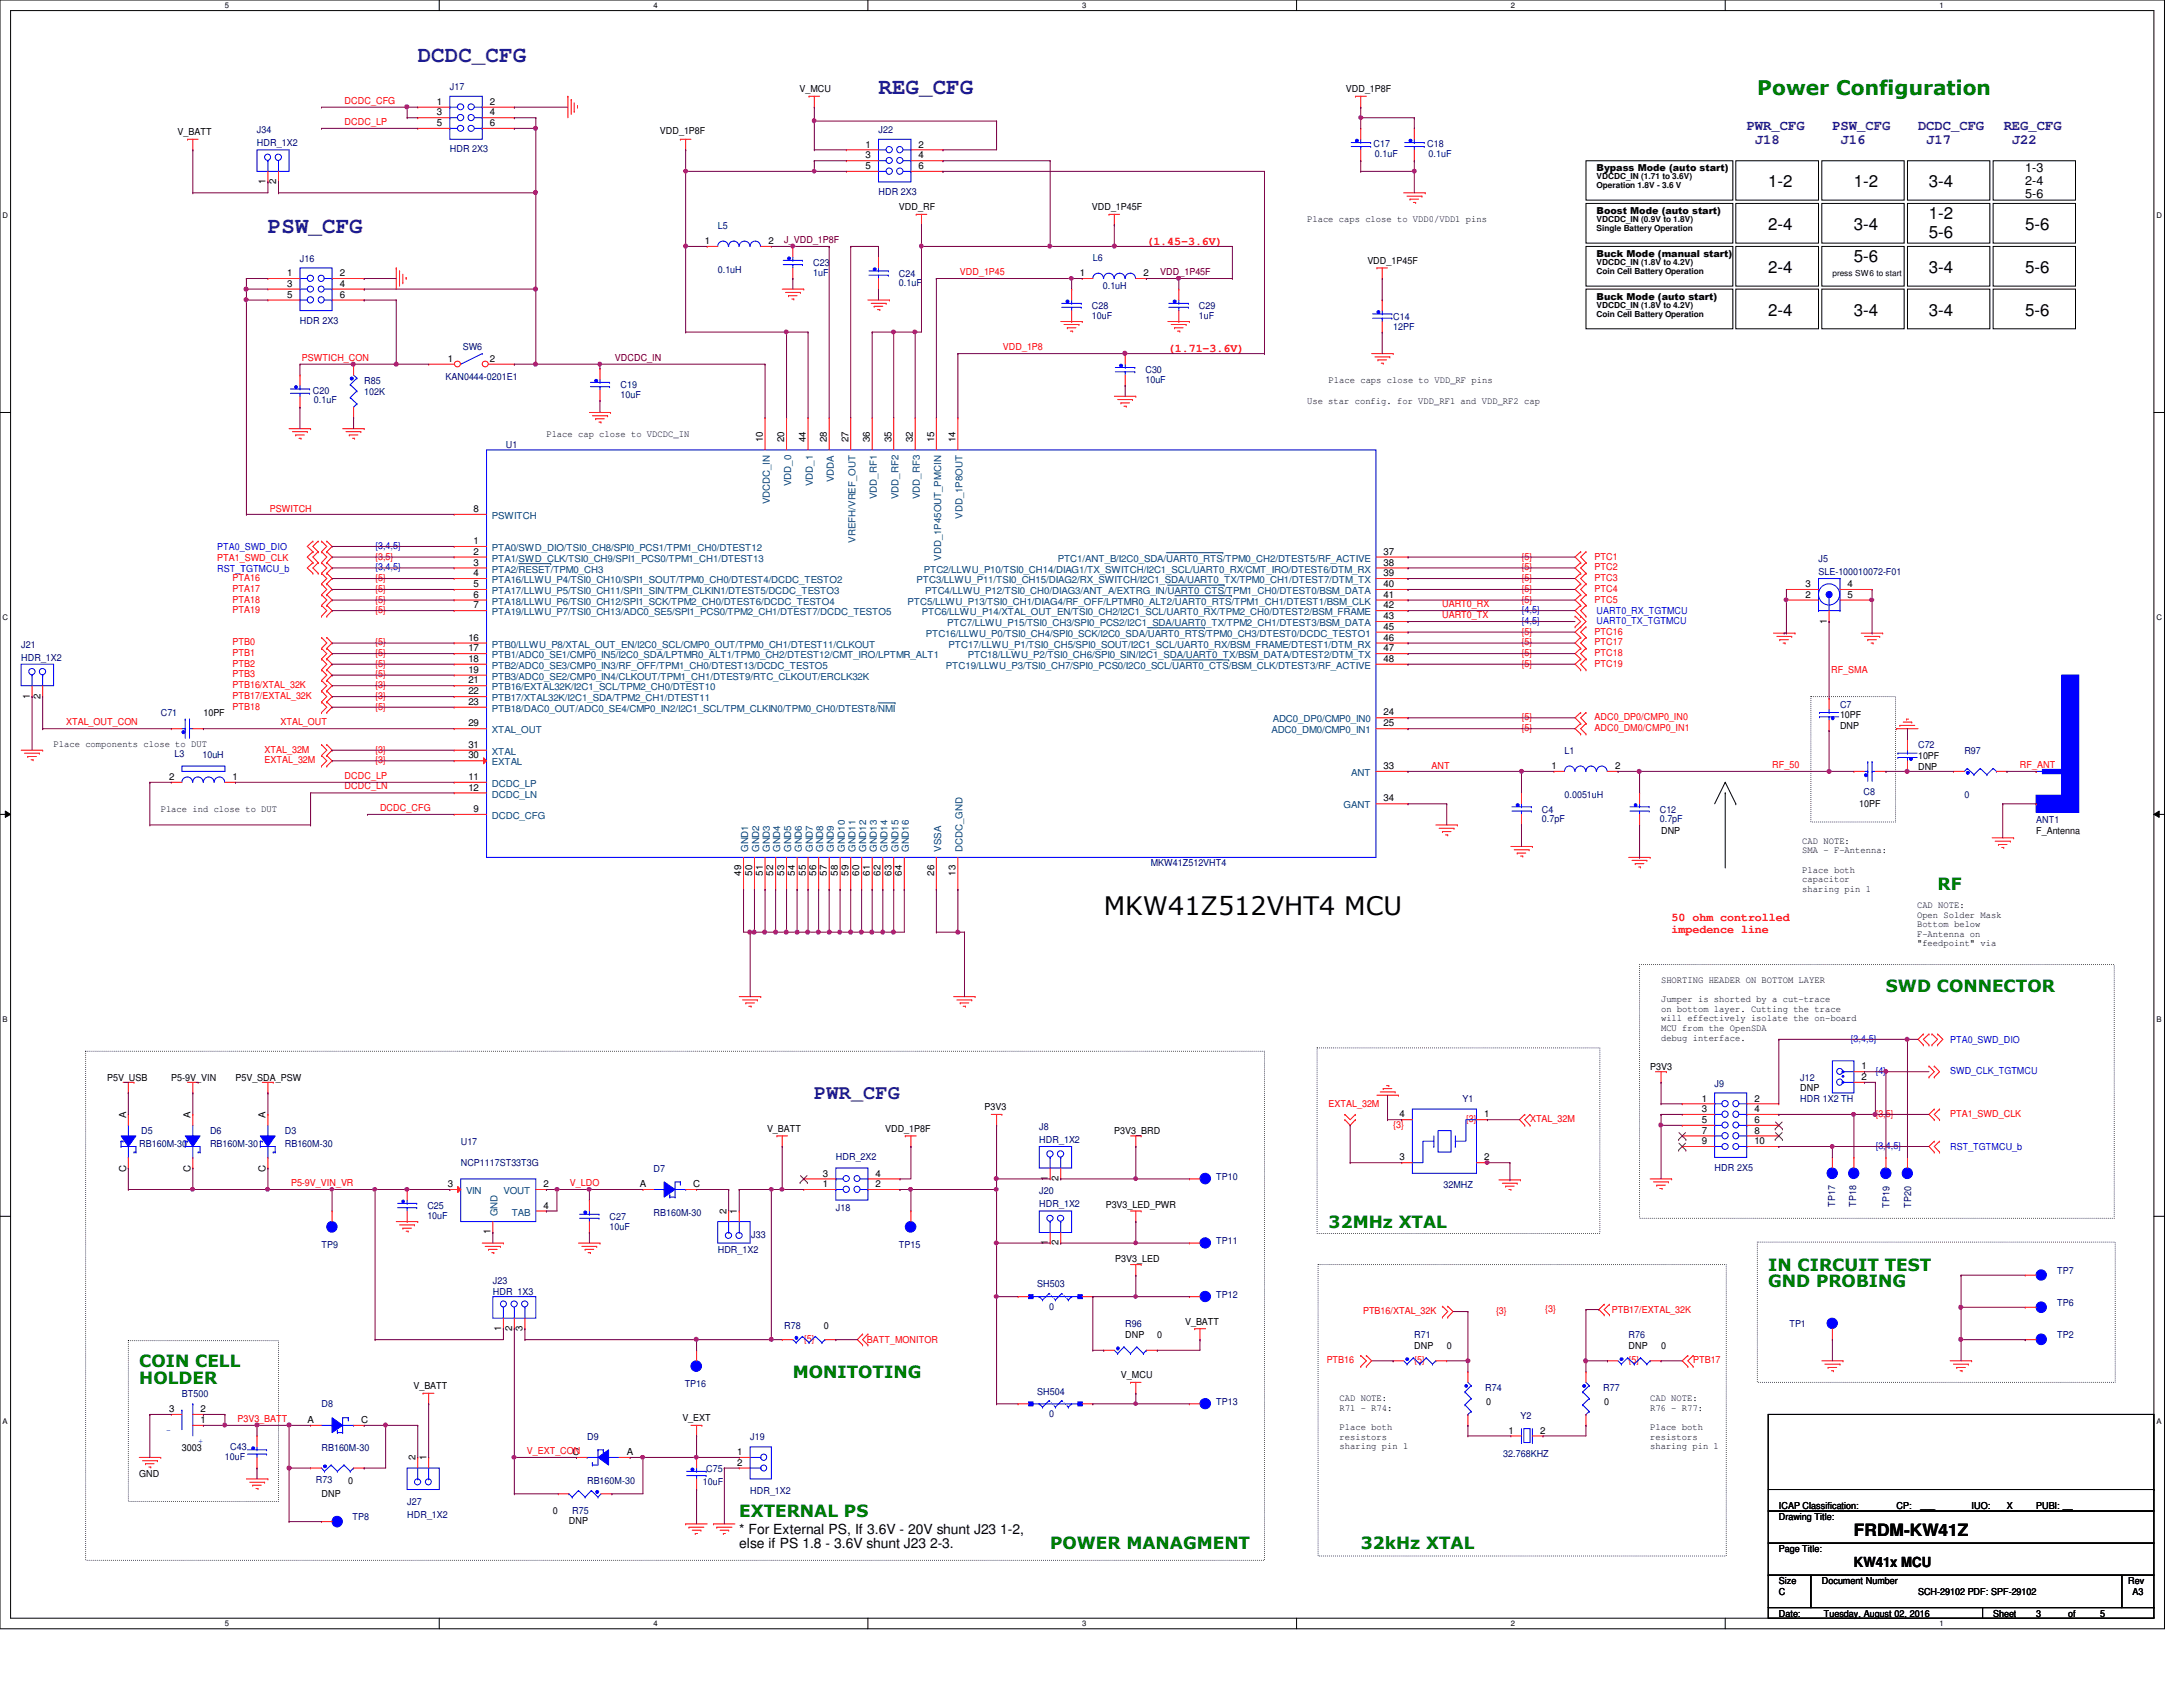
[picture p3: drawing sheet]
<svg xmlns="http://www.w3.org/2000/svg" width="279mm" height="216mm" viewBox="0 0 279 216" stroke-linecap="round" stroke-linejoin="round" font-family="sans-serif">
<defs><g id="words">
<text font-size="3.3" x="141.3" y="117.1">MKW41Z512VHT4 MCU</text>
<g font-size="2.9" fill="#400080">
<text x="53.5" y="7.9">DCDC_CFG</text>
<text x="112.4" y="12">REG_CFG</text>
<text x="34.3" y="29.8">PSW_CFG</text>
</g>
<text font-size="2.6" fill="#008000" x="224.9" y="12.1">Power Configuration</text>
<text font-size="2.6" fill="#400080" x="104.2" y="140.6">PWR_CFG</text>
<g font-size="2.2">
<text x="226.3" y="23.9">1-2</text>
<text x="237.3" y="23.9">1-2</text>
<text x="246.9" y="23.9">3-4</text>
<text x="226.3" y="29.4">2-4</text>
<text x="237.3" y="29.4">3-4</text>
<text x="246.9" y="28">1-2</text>
<text x="259.2" y="29.4">5-6</text>
<text x="226.3" y="34.9">2-4</text>
<text x="237.3" y="33.5">5-6</text>
<text x="246.9" y="30.5">5-6</text>
<text x="246.9" y="34.9">3-4</text>
<text x="259.2" y="34.9">5-6</text>
<text x="226.3" y="40.4">2-4</text>
<text x="237.3" y="40.4">3-4</text>
<text x="246.9" y="40.4">3-4</text>
<text x="259.2" y="40.4">5-6</text>
<text x="237.3" y="196.6">FRDM-KW41Z</text>
</g>
<g font-size="2.2" fill="#008000">
<text x="248" y="113.9">RF</text>
<text x="241.4" y="127">SWD CONNECTOR</text>
<text x="170.1" y="157.1">32MHz XTAL</text>
<text x="226.3" y="162.6">IN CIRCUIT TEST</text>
<text x="226.3" y="164.8">GND PROBING</text>
<text x="17.8" y="175">COIN CELL</text>
<text x="17.8" y="177.1">HOLDER</text>
<text x="101.5" y="176.3">MONITOTING</text>
<text x="94.6" y="194.2">EXTERNAL PS</text>
<text x="134.4" y="198.3">POWER MANAGMENT</text>
<text x="174.2" y="198.3">32kHz XTAL</text>
</g>
<g font-size="1.8" fill="#400080">
<text x="223.6" y="16.6">PWR_CFG</text>
<text x="234.5" y="16.6">PSW_CFG</text>
<text x="245.5" y="16.6">DCDC_CFG</text>
<text x="256.5" y="16.6">REG_CFG</text>
<text x="224.6" y="18.4">J18</text>
<text x="235.6" y="18.4">J16</text>
<text x="246.5" y="18.4">J17</text>
<text x="257.5" y="18.4">J22</text>
</g>
<g font-size="1.8">
<text x="94.6" y="196.3">* For External PS, If 3.6V - 20V shunt J23 1-2,</text>
<text x="94.6" y="198.2">else if PS 1.8 - 3.6V shunt J23 2-3.</text>
<text x="237.3" y="200.5">KW41x MCU</text>
</g>
<g font-size="1.6">
<text x="259.2" y="22">1-3</text>
<text x="259.2" y="23.7">2-4</text>
<text x="259.2" y="25.3">5-6</text>
</g>
<g font-size="1.5" fill="#f00">
<text x="146.7" y="31.4">(1.45-3.6V)</text>
<text x="149.5" y="45.1">(1.71-3.6V)</text>
<text x="214" y="117.9">50 ohm controlled</text>
<text x="214" y="119.4">impedence line</text>
</g>
<g font-size="1.2" fill="#000080">
<text x="57.6" y="11.6">J17</text>
<text x="32.9" y="17">J34</text>
<text x="112.4" y="17">J22</text>
<text x="32.9" y="18.7">HDR_1X2</text>
<text x="57.6" y="19.5">HDR 2X3</text>
<text x="175.8" y="18.8">C17</text>
<text x="176" y="20.1">0.1uF</text>
<text x="182.7" y="18.8">C18</text>
<text x="182.8" y="20.1">0.1uF</text>
<text x="91.9" y="29.3">L5</text>
<text x="112.4" y="25">HDR 2X3</text>
<text x="38.4" y="33.5">J16</text>
<text x="91.9" y="34.9">0.1uH</text>
<text x="104.1" y="34">C23</text>
<text x="104.1" y="35.3">1uF</text>
<text x="115.1" y="35.4">C24</text>
<text x="139.9" y="33.4">L6</text>
<text x="38.4" y="41.4">HDR 2X3</text>
<text x="115.1" y="36.7">0.1uF</text>
<text x="139.7" y="39.5">C28</text>
<text x="139.7" y="40.8">10uF</text>
<text x="141.1" y="37">0.1uH</text>
<text x="153.5" y="39.5">C29</text>
<text x="153.5" y="40.8">1uF</text>
<text x="178.3" y="40.9">C14</text>
<text x="59.2" y="44.7">SW6</text>
<text x="146.6" y="47.8">C30</text>
<text x="178.3" y="42.3">12PF</text>
<text x="40" y="50.4">C20</text>
<text x="40.2" y="51.6">0.1uF</text>
<text x="46.6" y="49.1">R85</text>
<text x="46.6" y="50.5">102K</text>
<text x="57" y="48.6">KAN0444-0201E1</text>
<text x="79.4" y="49.7">C19</text>
<text x="79.4" y="50.9">10uF</text>
<text x="146.6" y="49">10uF</text>
<text x="64.7" y="57.4">U1</text>
<text x="232.7" y="71.9">J5</text>
<text x="232.7" y="73.5">SLE-100010072-F01</text>
<text x="2.7" y="82.9">J21</text>
<text x="2.7" y="84.5">HDR_1X2</text>
<text x="20.6" y="91.7">C71</text>
<text x="235.5" y="90.6">C7</text>
<text x="245.5" y="95.8">C72</text>
<text x="22.4" y="96.9">L3</text>
<text x="25.9" y="97">10uH</text>
<text x="200.2" y="96.4">L1</text>
<text x="238.5" y="101.7">C8</text>
<text x="251.4" y="96.4">R97</text>
<text x="197.4" y="104">C4</text>
<text x="197.4" y="105.2">0.7pF</text>
<text x="200.2" y="102.1">0.0051uH</text>
<text x="212.4" y="104">C12</text>
<text x="212.4" y="105.2">0.7pF</text>
<text x="251.4" y="102.1">0</text>
<text x="260.6" y="105.4">ANT1</text>
<text x="147.3" y="110.9">MKW41Z512VHT4</text>
<text x="187.2" y="141">Y1</text>
<text x="219.5" y="139.1">J9</text>
<text x="230.4" y="138.3">J12</text>
<text x="230.4" y="141">HDR 1X2 TH</text>
<text x="17.8" y="146.8">RB160M-30</text>
<text x="18.1" y="145.2">D5</text>
<text x="26.9" y="145.2">D6</text>
<text x="26.9" y="146.8">RB160M-30</text>
<text x="36.4" y="145.2">D3</text>
<text x="36.4" y="146.8">RB160M-30</text>
<text x="59" y="146.5">U17</text>
<text x="59" y="149.3">NCP1117ST33T3G</text>
<text x="83.7" y="149.9">D7</text>
<text x="107" y="148.4">HDR_2X2</text>
<text x="133" y="144.6">J8</text>
<text x="133" y="146.3">HDR_1X2</text>
<text x="219.5" y="149.8">HDR 2X5</text>
<text x="54.7" y="154.7">C25</text>
<text x="54.7" y="156">10uF</text>
<text x="83.7" y="155.6">RB160M-30</text>
<text x="107" y="155">J18</text>
<text x="133" y="152.8">J20</text>
<text x="133" y="154.5">HDR_1X2</text>
<text x="155.7" y="151">TP10</text>
<text x="184.7" y="152">32MHZ</text>
<text x="234.9" y="154.4" transform="rotate(-90 234.9 154.4)">TP17</text>
<text x="237.6" y="154.4" transform="rotate(-90 237.6 154.4)">TP18</text>
<text x="241.9" y="154.6" transform="rotate(-90 241.9 154.6)">TP19</text>
<text x="244.6" y="154.6" transform="rotate(-90 244.6 154.6)">TP20</text>
<text x="41.1" y="159.7">TP9</text>
<text x="78" y="156.1">C27</text>
<text x="78" y="157.4">10uF</text>
<text x="91.9" y="160.4">HDR_1X2</text>
<text x="96.1" y="158.5">J33</text>
<text x="115.1" y="159.7">TP15</text>
<text x="155.7" y="159.3">TP11</text>
<text x="63.1" y="164.3">J23</text>
<text x="63.1" y="165.7">HDR_1X3</text>
<text x="132.8" y="164.8">SH503</text>
<text x="134.3" y="167.6">0</text>
<text x="155.7" y="166.1">TP12</text>
<text x="263.3" y="163">TP7</text>
<text x="263.3" y="167.1">TP6</text>
<text x="100.4" y="170.1">R78</text>
<text x="144" y="169.8">R96</text>
<text x="181" y="171.2">R71</text>
<text x="208.4" y="171.2">R76</text>
<text x="229" y="169.8">TP1</text>
<text x="263.3" y="171.2">TP2</text>
<text x="23.3" y="178.7">BT500</text>
<text x="87.6" y="177.5">TP16</text>
<text x="132.8" y="178.5">SH504</text>
<text x="155.7" y="179.8">TP13</text>
<text x="190.1" y="178.1">R74</text>
<text x="205.2" y="178.1">R77</text>
<text x="29.5" y="185.6">C43</text>
<text x="41.1" y="180.1">D8</text>
<text x="41.1" y="185.8">RB160M-30</text>
<text x="75.1" y="184.2">D9</text>
<text x="96" y="184.2">J19</text>
<text x="134.3" y="181.4">0</text>
<text x="194.6" y="181.6">Y2</text>
<text x="28.8" y="186.9">10uF</text>
<text x="40.4" y="189.7">R73</text>
<text x="75.1" y="189.9">RB160M-30</text>
<text x="90" y="190">10uF</text>
<text x="90.4" y="188.3">C75</text>
<text x="96" y="191.2">HDR_1X2</text>
<text x="192.4" y="186.4">32.768KHZ</text>
<text x="45.1" y="194.5">TP8</text>
<text x="52.1" y="192.6">J27</text>
<text x="52.1" y="194.3">HDR_1X2</text>
<text x="73.2" y="193.7">R75</text>
</g>
<g font-size="1.2">
<text x="102.3" y="11.8">V_MCU</text>
<text x="172.3" y="11.8">VDD_1P8F</text>
<text x="22.7" y="17.3">V_BATT</text>
<text x="55.9" y="13.4">1</text>
<text x="55.9" y="14.8">3</text>
<text x="55.9" y="16.1">5</text>
<text x="62.7" y="13.4">2</text>
<text x="62.7" y="14.8">4</text>
<text x="62.7" y="16.1">6</text>
<text x="84.5" y="17.2">VDD_1P8F</text>
<text x="34" y="23.6" transform="rotate(-90 34 23.6)">1</text>
<text x="35.3" y="23.6" transform="rotate(-90 35.3 23.6)">2</text>
<text x="110.8" y="18.9">1</text>
<text x="110.8" y="20.3">3</text>
<text x="110.8" y="21.6">5</text>
<text x="117.6" y="18.9">2</text>
<text x="117.6" y="20.3">4</text>
<text x="117.6" y="21.6">6</text>
<text x="204.3" y="21.9">Bypass Mode (auto start)</text>
<text x="115.1" y="26.9">VDD_RF</text>
<text x="139.7" y="26.9">VDD_1P45F</text>
<text x="167.3" y="28.4">Place caps close to VDD0/VDD1 pins</text>
<text x="204.3" y="27.4">Boost Mode (auto start)</text>
<text x="36.7" y="35.3">1</text>
<text x="43.5" y="35.3">2</text>
<text x="90.2" y="31.2">1</text>
<text x="98.3" y="31.2">2</text>
<text x="138.2" y="35.3">1</text>
<text x="146.3" y="35.3">2</text>
<text x="175" y="33.8">VDD_1P45F</text>
<text x="204.3" y="32.9">Buck Mode (manual start)</text>
<text x="36.7" y="36.7">3</text>
<text x="36.7" y="38.1">5</text>
<text x="43.5" y="36.7">4</text>
<text x="43.5" y="38.1">6</text>
<text x="204.3" y="38.4">Buck Mode (auto start)</text>
<text x="57.3" y="46.3">1</text>
<text x="62.7" y="46.3">2</text>
<text x="167.3" y="51.7">Use star config. for VDD_RF1 and VDD_RF2 cap</text>
<text x="170.1" y="49">Place caps close to VDD_RF pins</text>
<text x="69.9" y="55.9">Place cap close to VDCDC_IN</text>
<text x="97.6" y="56.6" transform="rotate(-90 97.6 56.6)">10</text>
<text x="100.4" y="56.6" transform="rotate(-90 100.4 56.6)">20</text>
<text x="103.1" y="56.6" transform="rotate(-90 103.1 56.6)">44</text>
<text x="105.8" y="56.6" transform="rotate(-90 105.8 56.6)">28</text>
<text x="108.6" y="56.6" transform="rotate(-90 108.6 56.6)">27</text>
<text x="111.3" y="56.6" transform="rotate(-90 111.3 56.6)">36</text>
<text x="114.1" y="56.6" transform="rotate(-90 114.1 56.6)">35</text>
<text x="116.8" y="56.6" transform="rotate(-90 116.8 56.6)">32</text>
<text x="119.5" y="56.6" transform="rotate(-90 119.5 56.6)">15</text>
<text x="122.3" y="56.6" transform="rotate(-90 122.3 56.6)">14</text>
<text x="60.6" y="65.5">8</text>
<text x="60.6" y="69.6">1</text>
<text x="60.6" y="71">2</text>
<text x="177.1" y="71">37</text>
<text x="60.6" y="72.4">3</text>
<text x="60.6" y="73.7">4</text>
<text x="60.6" y="75.1">5</text>
<text x="60.6" y="76.5">6</text>
<text x="60.6" y="77.9">7</text>
<text x="177.1" y="72.4">38</text>
<text x="177.1" y="73.7">39</text>
<text x="177.1" y="75.1">40</text>
<text x="177.1" y="76.5">41</text>
<text x="177.1" y="77.9">42</text>
<text x="231.1" y="76.5">2</text>
<text x="231.1" y="75.1">3</text>
<text x="236.5" y="75.1">4</text>
<text x="236.5" y="76.5">5</text>
<text x="59.9" y="82">16</text>
<text x="59.9" y="83.4">17</text>
<text x="177.1" y="79.2">43</text>
<text x="177.1" y="80.6">45</text>
<text x="177.1" y="82">46</text>
<text x="177.1" y="83.4">47</text>
<text x="233.8" y="79.8" transform="rotate(-90 233.8 79.8)">1</text>
<text x="3.8" y="89.4" transform="rotate(-90 3.8 89.4)">1</text>
<text x="5.2" y="89.4" transform="rotate(-90 5.2 89.4)">2</text>
<text x="59.9" y="86.1">19</text>
<text x="59.9" y="87.5">21</text>
<text x="59.9" y="88.9">22</text>
<text x="59.9" y="84.7">18</text>
<text x="177.1" y="84.7">48</text>
<text x="6.9" y="95.6">Place components close to DUT</text>
<text x="26" y="91.7">10PF</text>
<text x="59.9" y="90.2">23</text>
<text x="59.9" y="93">29</text>
<text x="59.9" y="95.7">31</text>
<text x="177.1" y="91.6">24</text>
<text x="177.1" y="93">25</text>
<text x="235.5" y="91.9">10PF</text>
<text x="235.5" y="93.3">DNP</text>
<text x="21.6" y="99.8">2</text>
<text x="29.8" y="99.8">1</text>
<text x="59.9" y="97.1">30</text>
<text x="59.9" y="99.8">11</text>
<text x="59.9" y="101.2">12</text>
<text x="177.1" y="98.4">33</text>
<text x="198.6" y="98.4">1</text>
<text x="206.7" y="98.4">2</text>
<text x="245.5" y="97.2">10PF</text>
<text x="245.5" y="98.5">DNP</text>
<text x="20.6" y="103.9">Place ind close to DUT</text>
<text x="60.6" y="103.9">9</text>
<text x="177.1" y="102.6">34</text>
<text x="212.6" y="106.7">DNP</text>
<text x="230.7" y="108">CAD NOTE:</text>
<text x="238" y="103.3">10PF</text>
<text x="260.6" y="106.7">F_Antenna</text>
<text x="94.9" y="112.1" transform="rotate(-90 94.9 112.1)">49</text>
<text x="96.3" y="112.1" transform="rotate(-90 96.3 112.1)">50</text>
<text x="97.6" y="112.1" transform="rotate(-90 97.6 112.1)">51</text>
<text x="99" y="112.1" transform="rotate(-90 99 112.1)">52</text>
<text x="100.4" y="112.1" transform="rotate(-90 100.4 112.1)">53</text>
<text x="101.7" y="112.1" transform="rotate(-90 101.7 112.1)">54</text>
<text x="103.1" y="112.1" transform="rotate(-90 103.1 112.1)">55</text>
<text x="104.5" y="112.1" transform="rotate(-90 104.5 112.1)">56</text>
<text x="105.8" y="112.1" transform="rotate(-90 105.8 112.1)">57</text>
<text x="107.2" y="112.1" transform="rotate(-90 107.2 112.1)">58</text>
<text x="108.6" y="112.1" transform="rotate(-90 108.6 112.1)">59</text>
<text x="110" y="112.1" transform="rotate(-90 110 112.1)">60</text>
<text x="111.3" y="112.1" transform="rotate(-90 111.3 112.1)">61</text>
<text x="112.7" y="112.1" transform="rotate(-90 112.7 112.1)">62</text>
<text x="114.1" y="112.1" transform="rotate(-90 114.1 112.1)">63</text>
<text x="115.4" y="112.1" transform="rotate(-90 115.4 112.1)">64</text>
<text x="119.5" y="112.1" transform="rotate(-90 119.5 112.1)">26</text>
<text x="122.3" y="112.1" transform="rotate(-90 122.3 112.1)">13</text>
<text x="230.7" y="109.2">SMA - F-Antenna:</text>
<text x="230.7" y="111.7">Place both</text>
<text x="230.7" y="112.9">capacitor</text>
<text x="230.7" y="114.1">sharing pin 1</text>
<text x="245.4" y="116.2">CAD NOTE:</text>
<text x="245.4" y="117.4">Open Solder Mask</text>
<text x="245.4" y="118.7">Bottom below</text>
<text x="245.4" y="119.9">F-Antenna on</text>
<text x="212.6" y="125.8">SHORTING HEADER ON BOTTOM LAYER</text>
<text x="245.4" y="121.1">&quot;feedpoint&quot; via</text>
<text x="212.6" y="128.3">Jumper is shorted by a cut-trace</text>
<text x="212.6" y="129.5">on bottom layer. Cutting the trace</text>
<text x="212.6" y="130.7">will effectively isolate the on-board</text>
<text x="212.6" y="132">MCU from the OpenSDA</text>
<text x="211.2" y="136.9">P3V3</text>
<text x="212.6" y="133.2">debug interface.</text>
<text x="238.3" y="136.9">1</text>
<text x="13.7" y="138.3">P5V_USB</text>
<text x="16.1" y="143" transform="rotate(-90 16.1 143)">A</text>
<text x="21.9" y="138.3">P5-9V_VIN</text>
<text x="24.4" y="143" transform="rotate(-90 24.4 143)">A</text>
<text x="30.1" y="138.3">P5V_SDA_PSW</text>
<text x="34" y="143" transform="rotate(-90 34 143)">A</text>
<text x="126" y="142.1">P3V3</text>
<text x="179.1" y="143">4</text>
<text x="189.9" y="143">1</text>
<text x="217.8" y="141">1</text>
<text x="217.8" y="142.3">3</text>
<text x="217.8" y="143.7">5</text>
<text x="224.5" y="141">2</text>
<text x="224.5" y="142.3">4</text>
<text x="224.5" y="143.7">6</text>
<text x="230.4" y="139.7">DNP</text>
<text x="238.3" y="138.2">2</text>
<text x="16.1" y="150" transform="rotate(-90 16.1 150)">C</text>
<text x="24.4" y="150" transform="rotate(-90 24.4 150)">C</text>
<text x="34" y="150" transform="rotate(-90 34 150)">C</text>
<text x="98.2" y="144.9">V_BATT</text>
<text x="113.3" y="144.9">VDD_1P8F</text>
<text x="142.6" y="145.2">P3V3_BRD</text>
<text x="179.1" y="148.5">3</text>
<text x="189.9" y="148.5">2</text>
<text x="217.8" y="145.1">7</text>
<text x="217.8" y="146.4">9</text>
<text x="224.5" y="145.1">8</text>
<text x="224.5" y="146.4">10</text>
<text x="57.3" y="151.9">3</text>
<text x="69.6" y="151.9">2</text>
<text x="69.6" y="154.7">4</text>
<text x="81.9" y="151.9">A</text>
<text x="88.7" y="151.9">C</text>
<text x="93" y="155.4" transform="rotate(-90 93 155.4)">2</text>
<text x="94.3" y="155.4" transform="rotate(-90 94.3 155.4)">1</text>
<text x="105.3" y="151.9">1</text>
<text x="105.3" y="150.6">3</text>
<text x="112.1" y="151.9">2</text>
<text x="112.1" y="150.6">4</text>
<text x="134.1" y="151.1" transform="rotate(-90 134.1 151.1)">1</text>
<text x="135.5" y="151.1" transform="rotate(-90 135.5 151.1)">2</text>
<text x="141.5" y="154.6">P3V3_LED_PWR</text>
<text x="62.8" y="158" transform="rotate(-90 62.8 158)">1</text>
<text x="134.1" y="159.4" transform="rotate(-90 134.1 159.4)">1</text>
<text x="135.5" y="159.4" transform="rotate(-90 135.5 159.4)">2</text>
<text x="142.7" y="161.5">P3V3_LED</text>
<text x="64.1" y="170.3" transform="rotate(-90 64.1 170.3)">1</text>
<text x="65.5" y="170.3" transform="rotate(-90 65.5 170.3)">2</text>
<text x="66.9" y="170.3" transform="rotate(-90 66.9 170.3)">3</text>
<text x="105.5" y="170.1">0</text>
<text x="144" y="171.2">DNP</text>
<text x="148.1" y="171.2">0</text>
<text x="151.7" y="169.5">V_BATT</text>
<text x="181" y="172.6">DNP</text>
<text x="185.2" y="172.6">0</text>
<text x="208.4" y="172.6">DNP</text>
<text x="212.6" y="172.6">0</text>
<text x="52.9" y="177.8">V_BATT</text>
<text x="143.5" y="176.4">V_MCU</text>
<text x="171.4" y="179.3">CAD NOTE:</text>
<text x="190.2" y="179.8">0</text>
<text x="205.3" y="179.8">0</text>
<text x="211.2" y="179.3">CAD NOTE:</text>
<text x="21.6" y="180.7">3</text>
<text x="23.3" y="185.8">3003</text>
<text x="25.7" y="182.1">1</text>
<text x="25.7" y="180.7">2</text>
<text x="39.4" y="182.1">A</text>
<text x="46.2" y="182.1">C</text>
<text x="87.3" y="181.9">V_EXT</text>
<text x="171.4" y="180.6">R71 - R74:</text>
<text x="171.4" y="183">Place both</text>
<text x="171.4" y="184.2">resistors</text>
<text x="171.4" y="185.5">sharing pin 1</text>
<text x="193.1" y="183.5">1</text>
<text x="197.1" y="183.5">2</text>
<text x="211.2" y="180.6">R76 - R77:</text>
<text x="211.2" y="183">Place both</text>
<text x="211.2" y="184.2">resistors</text>
<text x="211.2" y="185.5">sharing pin 1</text>
<text x="17.8" y="189">GND</text>
<text x="41.1" y="191.6">DNP</text>
<text x="44.6" y="189.9">0</text>
<text x="53.2" y="186.9" transform="rotate(-90 53.2 186.9)">2</text>
<text x="54.6" y="186.9" transform="rotate(-90 54.6 186.9)">1</text>
<text x="73.3" y="186.2">C</text>
<text x="80.2" y="186.2">A</text>
<text x="94.4" y="186.2">1</text>
<text x="94.4" y="187.6">2</text>
<text x="70.7" y="193.7">0</text>
<text x="72.8" y="195.1">DNP</text>
<text x="227.7" y="194.5">Drawing Title:</text>
<text x="227.7" y="193.2">ICAP Classification:</text>
<text x="242.7" y="193.2">CP:</text>
<text x="245.8" y="193">___</text>
<text x="252.3" y="193.2">IUO:</text>
<text x="256.2" y="193.2">_X_</text>
<text x="260.6" y="193.2">PUBI: __</text>
<text x="227.7" y="202.7">Size</text>
<text x="227.7" y="198.6">Page Title:</text>
<text x="233.2" y="202.7">Document Number</text>
<text x="272.4" y="202.7">Rev</text>
<text x="227.7" y="206.9">Date:</text>
<text x="227.7" y="204.1">C</text>
<text x="233.4" y="206.9">Tuesday, August 02, 2016</text>
<text x="245.5" y="204.1">SCH-29102 PDF: SPF-29102</text>
<text x="255.1" y="206.9">Sheet</text>
<text x="260.6" y="206.9">3</text>
<text x="264.7" y="206.9">of</text>
<text x="268.8" y="206.9">5</text>
<text x="272.9" y="204.1">A3</text>
</g>
<g font-size="1.2" fill="#f00">
<text x="44.1" y="13.3">DCDC_CFG</text>
<text x="44.1" y="16">DCDC_LP</text>
<text x="122.9" y="35.2">VDD_1P45</text>
<text x="38.7" y="46.1">PSWTICH_CON</text>
<text x="128.4" y="44.8">VDD_1P8</text>
<text x="34.5" y="65.6">PSWITCH</text>
<text x="27.8" y="71.8">PTA1_SWD_CLK</text>
<text x="48" y="71.6">{3,5}</text>
<text x="194.7" y="71.6">{5}</text>
<text x="204.1" y="71.6">PTC1</text>
<text x="29.8" y="74.4">PTA16</text>
<text x="29.8" y="75.7">PTA17</text>
<text x="29.8" y="77.1">PTA18</text>
<text x="48" y="74.4">{5}</text>
<text x="48" y="75.7">{5}</text>
<text x="48" y="77.1">{5}</text>
<text x="184.6" y="77.7">UART0_RX</text>
<text x="194.7" y="73">{5}</text>
<text x="194.7" y="74.4">{5}</text>
<text x="194.7" y="75.7">{5}</text>
<text x="194.7" y="77.1">{5}</text>
<text x="204.1" y="73">PTC2</text>
<text x="204.1" y="74.4">PTC3</text>
<text x="204.1" y="75.7">PTC4</text>
<text x="204.1" y="77.1">PTC5</text>
<text x="29.8" y="78.5">PTA19</text>
<text x="29.8" y="82.6">PTB0</text>
<text x="29.8" y="84">PTB1</text>
<text x="48" y="78.5">{5}</text>
<text x="48" y="82.6">{5}</text>
<text x="48" y="84">{5}</text>
<text x="184.6" y="79.1">UART0_TX</text>
<text x="194.7" y="81.2">{5}</text>
<text x="194.7" y="82.6">{5}</text>
<text x="194.7" y="84">{5}</text>
<text x="204.1" y="81.2">PTC16</text>
<text x="204.1" y="82.6">PTC17</text>
<text x="204.1" y="84">PTC18</text>
<text x="29.8" y="85.3">PTB2</text>
<text x="29.8" y="86.7">PTB3</text>
<text x="29.8" y="88.1">PTB16/XTAL_32K</text>
<text x="29.8" y="89.5">PTB17/EXTAL_32K</text>
<text x="48" y="85.3">{5}</text>
<text x="48" y="86.7">{5}</text>
<text x="48" y="88.1">{3}</text>
<text x="48" y="89.5">{3}</text>
<text x="194.7" y="85.3">{5}</text>
<text x="204.1" y="85.3">PTC19</text>
<text x="234.4" y="86.2">RF_SMA</text>
<text x="8.5" y="92.8">XTAL_OUT_CON</text>
<text x="29.8" y="90.8">PTB18</text>
<text x="35.9" y="92.8">XTAL_OUT</text>
<text x="48" y="90.8">{5}</text>
<text x="194.7" y="92.2">{5}</text>
<text x="194.7" y="93.6">{5}</text>
<text x="204.1" y="92.2">ADC0_DP0/CMP0_IN0</text>
<text x="204.1" y="93.6">ADC0_DM0/CMP0_IN1</text>
<text x="33.9" y="96.3">XTAL_32M</text>
<text x="33.9" y="97.7">EXTAL_32M</text>
<text x="44.1" y="101">DCDC_LN</text>
<text x="44.1" y="99.7">DCDC_LP</text>
<text x="48" y="96.3">{3}</text>
<text x="48" y="97.7">{3}</text>
<text x="183.2" y="98.5">ANT</text>
<text x="226.8" y="98.3">RF_50</text>
<text x="258.5" y="98.3">RF_ANT</text>
<text x="48.6" y="103.8">DCDC_CFG</text>
<text x="170.1" y="141.7">EXTAL_32M</text>
<text x="187.6" y="143.6">{3}</text>
<text x="195.8" y="143.6">XTAL_32M</text>
<text x="240" y="143">{3,5}</text>
<text x="249.6" y="143">PTA1_SWD_CLK</text>
<text x="178.3" y="144.3">{3}</text>
<text x="37.3" y="151.8">P5-9V_VIN_VR</text>
<text x="72.9" y="151.8">V_LDO</text>
<text x="197.8" y="167.9">{3}</text>
<text x="102.9" y="171.7">{5}</text>
<text x="111" y="171.9">BATT_MONITOR</text>
<text x="174.5" y="168.2">PTB16/XTAL_32K</text>
<text x="191.5" y="168.2">{3}</text>
<text x="206.3" y="168.1">PTB17/EXTAL_32K</text>
<text x="169.8" y="174.5">PTB16</text>
<text x="181" y="174.5">{5}</text>
<text x="208.4" y="174.5">{5}</text>
<text x="216.7" y="174.5">PTB17</text>
<text x="30.4" y="181.9">P3V3_BATT</text>
<text x="67.4" y="186.1">V_EXT_CON</text>
</g>
<g font-size="1.2" fill="#800000">
<text x="100.4" y="31.1">J_VDD_1P8F</text>
<text x="148.5" y="35.2">VDD_1P45F</text>
<text x="78.7" y="46.1">VDCDC_IN</text>
</g>
<g font-size="1.2" fill="#004080">
<text x="98.5" y="64.6" transform="rotate(-90 98.5 64.6)">VDCDC_IN</text>
<text x="101.3" y="62.2" transform="rotate(-90 101.3 62.2)">VDD_0</text>
<text x="104" y="62.2" transform="rotate(-90 104 62.2)">VDD_1</text>
<text x="106.7" y="61.7" transform="rotate(-90 106.7 61.7)">VDDA</text>
<text x="112.2" y="63.9" transform="rotate(-90 112.2 63.9)">VDD_RF1</text>
<text x="115" y="63.9" transform="rotate(-90 115 63.9)">VDD_RF2</text>
<text x="117.7" y="63.9" transform="rotate(-90 117.7 63.9)">VDD_RF3</text>
<text x="62.9" y="70.5">PTA0/SWD_DIO/TSI0_CH8/SPI0_PCS1/TPM1_CH0/DTEST12</text>
<text x="62.9" y="71.9">PTA1/SWD_CLK/TSI0_CH9/SPI1_PCS0/TPM1_CH1/DTEST13</text>
<text x="62.9" y="66.4">PSWITCH</text>
<text x="109.5" y="69.5" transform="rotate(-90 109.5 69.5)">VREFH/VREF_OUT</text>
<text x="120.4" y="71.8" transform="rotate(-90 120.4 71.8)">VDD_1P45OUT_PMCIN</text>
<text x="123.2" y="66.4" transform="rotate(-90 123.2 66.4)">VDD_1P8OUT</text>
<text x="135.4" y="71.9">PTC1/ANT_B/I2C0_SDA/UART0_RTS/TPM0_CH2/DTEST5/RF_ACTIVE</text>
<text x="62.9" y="73.3">PTA2/RESET/TPM0_CH3</text>
<text x="62.9" y="74.6">PTA16/LLWU_P4/TSI0_CH10/SPI1_SOUT/TPM0_CH0/DTEST4/DCDC_TESTO2</text>
<text x="62.9" y="76">PTA17/LLWU_P5/TSI0_CH11/SPI1_SIN/TPM_CLKIN1/DTEST5/DCDC_TESTO3</text>
<text x="62.9" y="77.4">PTA18/LLWU_P6/TSI0_CH12/SPI1_SCK/TPM2_CH0/DTEST6/DCDC_TESTO4</text>
<text x="116.2" y="77.4">PTC5/LLWU_P13/TSI0_CH1/DIAG4/RF_OFF/LPTMR0_ALT2/UART0_RTS/TPM1_CH1/DTEST1/BSM_CLK</text>
<text x="117.3" y="74.6">PTC3/LLWU_P11/TSI0_CH15/DIAG2/RX_SWITCH/I2C1_SDA/UART0_TX/TPM0_CH1/DTEST7/DTM_TX</text>
<text x="118.2" y="73.3">PTC2/LLWU_P10/TSI0_CH14/DIAG1/TX_SWITCH/I2C1_SCL/UART0_RX/CMT_IRO/DTEST6/DTM_RX</text>
<text x="118.4" y="76">PTC4/LLWU_P12/TSI0_CH0/DIAG3/ANT_A/EXTRG_IN/UART0_CTS/TPM1_CH0/DTEST0/BSM_DATA</text>
<text x="62.9" y="82.9">PTB0/LLWU_P8/XTAL_OUT_EN/I2C0_SCL/CMP0_OUT/TPM0_CH1/DTEST11/CLKOUT</text>
<text x="62.9" y="78.7">PTA19/LLWU_P7/TSI0_CH13/ADC0_SE5/SPI1_PCS0/TPM2_CH1/DTEST7/DCDC_TESTO5</text>
<text x="118" y="78.7">PTC6/LLWU_P14/XTAL_OUT_EN/TSI0_CH2/I2C1_SCL/UART0_RX/TPM2_CH0/DTEST2/BSM_FRAME</text>
<text x="118.5" y="81.5">PTC16/LLWU_P0/TSI0_CH4/SPI0_SCK/I2C0_SDA/UART0_RTS/TPM0_CH3/DTEST0/DCDC_TESTO1</text>
<text x="121.2" y="80.1">PTC7/LLWU_P15/TSI0_CH3/SPI0_PCS2/I2C1_SDA/UART0_TX/TPM2_CH1/DTEST3/BSM_DATA</text>
<text x="121.4" y="82.9">PTC17/LLWU_P1/TSI0_CH5/SPI0_SOUT/I2C1_SCL/UART0_RX/BSM_FRAME/DTEST1/DTM_RX</text>
<text x="62.9" y="87">PTB3/ADC0_SE2/CMP0_IN4/CLKOUT/TPM1_CH1/DTEST9/RTC_CLKOUT/ERCLK32K</text>
<text x="62.9" y="88.3">PTB16/EXTAL32K/I2C1_SCL/TPM2_CH0/DTEST10</text>
<text x="62.9" y="89.7">PTB17/XTAL32K/I2C1_SDA/TPM2_CH1/DTEST11</text>
<text x="62.9" y="84.2">PTB1/ADC0_SE1/CMP0_IN5/I2C0_SDA/LPTMR0_ALT1/TPM0_CH2/DTEST12/CMT_IRO/LPTMR_ALT1</text>
<text x="62.9" y="85.6">PTB2/ADC0_SE3/CMP0_IN3/RF_OFF/TPM1_CH0/DTEST13/DCDC_TESTO5</text>
<text x="121.1" y="85.6">PTC19/LLWU_P3/TSI0_CH7/SPI0_PCS0/I2C0_SCL/UART0_CTS/BSM_CLK/DTEST3/RF_ACTIVE</text>
<text x="123.9" y="84.2">PTC18/LLWU_P2/TSI0_CH6/SPI0_SIN/I2C1_SDA/UART0_TX/BSM_DATA/DTEST2/DTM_TX</text>
<text x="62.9" y="91.1">PTB18/DAC0_OUT/ADC0_SE4/CMP0_IN2/I2C1_SCL/TPM_CLKIN0/TPM0_CH0/DTEST8/NMI</text>
<text x="62.9" y="93.9">XTAL_OUT</text>
<text x="162.7" y="93.9">ADC0_DM0/CMP0_IN1</text>
<text x="162.9" y="92.5">ADC0_DP0/CMP0_IN0</text>
<text x="62.9" y="98">EXTAL</text>
<text x="62.9" y="96.6">XTAL</text>
<text x="62.9" y="100.7">DCDC_LP</text>
<text x="172.9" y="99.3">ANT</text>
<text x="62.9" y="102.1">DCDC_LN</text>
<text x="62.9" y="104.8">DCDC_CFG</text>
<text x="172" y="103.5">GANT</text>
<text x="95.8" y="109.1" transform="rotate(-90 95.8 109.1)">GND1</text>
<text x="97.2" y="109.1" transform="rotate(-90 97.2 109.1)">GND2</text>
<text x="98.5" y="109.1" transform="rotate(-90 98.5 109.1)">GND3</text>
<text x="99.9" y="109.1" transform="rotate(-90 99.9 109.1)">GND4</text>
<text x="101.3" y="109.1" transform="rotate(-90 101.3 109.1)">GND5</text>
<text x="102.6" y="109.1" transform="rotate(-90 102.6 109.1)">GND6</text>
<text x="104" y="109.1" transform="rotate(-90 104 109.1)">GND7</text>
<text x="105.4" y="109.1" transform="rotate(-90 105.4 109.1)">GND8</text>
<text x="106.7" y="109.1" transform="rotate(-90 106.7 109.1)">GND9</text>
<text x="108.1" y="109.1" transform="rotate(-90 108.1 109.1)">GND10</text>
<text x="109.5" y="109.1" transform="rotate(-90 109.5 109.1)">GND11</text>
<text x="110.9" y="109.1" transform="rotate(-90 110.9 109.1)">GND12</text>
<text x="112.2" y="109.1" transform="rotate(-90 112.2 109.1)">GND13</text>
<text x="113.6" y="109.1" transform="rotate(-90 113.6 109.1)">GND14</text>
<text x="115" y="109.1" transform="rotate(-90 115 109.1)">GND15</text>
<text x="116.3" y="109.1" transform="rotate(-90 116.3 109.1)">GND16</text>
<text x="120.4" y="109.1" transform="rotate(-90 120.4 109.1)">VSSA</text>
<text x="123.2" y="109.1" transform="rotate(-90 123.2 109.1)">DCDC_GND</text>
<text x="59.6" y="152.8">VIN</text>
<text x="63.7" y="155.7" transform="rotate(-90 63.7 155.7)">GND</text>
<text x="64.4" y="152.8">VOUT</text>
<text x="65.5" y="155.6">TAB</text>
</g>
<g font-size="1.2" fill="#00f">
<text x="27.8" y="70.4">PTA0_SWD_DIO</text>
<text x="48" y="70.3">{3,4,5}</text>
<text x="27.8" y="73.2">RST_TGTMCU_b</text>
<text x="48" y="73">{3,4,5}</text>
<text x="194.7" y="78.5">{4,5}</text>
<text x="194.7" y="79.8">{4,5}</text>
<text x="204.3" y="78.6">UART0_RX_TGTMCU</text>
<text x="204.3" y="79.8">UART0_TX_TGTMCU</text>
<text x="236.9" y="133.3">{3,4,5}</text>
<text x="240" y="137.5">{4}</text>
<text x="249.6" y="133.5">PTA0_SWD_DIO</text>
<text x="249.6" y="137.5">SWD_CLK_TGTMCU</text>
<text x="240" y="147.1">{3,4,5}</text>
<text x="249.6" y="147.2">RST_TGTMCU_b</text>
<text x="21.9" y="182.8" transform="rotate(180 21.9 182.8)">-</text>
<text x="26" y="184.1" transform="rotate(180 26 184.1)">+</text>
</g>
<g font-size="1.1">
<text x="204.3" y="22.9">VDCDC_IN (1.71 to 3.6V)</text>
<text x="204.3" y="24">Operation 1.8V - 3.6 V</text>
<text x="204.3" y="28.4">VDCDC_IN (0.9V to 1.8V)</text>
<text x="204.3" y="29.5">Single Battery Operation</text>
<text x="204.3" y="33.9">VDCDC_IN (1.8V to 4.2V)</text>
<text x="204.3" y="35">Coin Cell Battery Operation</text>
<text x="234.5" y="35.3">press SW6 to start</text>
<text x="204.3" y="39.4">VDCDC_IN (1.8V to 4.2V)</text>
<text x="204.3" y="40.5">Coin Cell Battery Operation</text>
</g>
<g font-size="1">
<text x="28.8" y="1">5</text>
<text x="83.7" y="1">4</text>
<text x="138.5" y="1">3</text>
<text x="193.4" y="1">2</text>
<text x="248.2" y="1">1</text>
<text x=".3" y="27.9">D</text>
<text x="276" y="27.9">D</text>
<text x=".3" y="79.4">C</text>
<text x="276" y="79.4">C</text>
<text x=".3" y="130.8">B</text>
<text x="276" y="130.8">B</text>
<text x=".3" y="182.2">A</text>
<text x="276" y="182.2">A</text>
<text x="28.8" y="208.1">5</text>
<text x="83.7" y="208.1">4</text>
<text x="138.5" y="208.1">3</text>
<text x="193.4" y="208.1">2</text>
<text x="248.2" y="208.1">1</text>
</g>
</g></defs>
<path d="M0 0h277v208.4h-277zM1.4 1.4h274.3v205.7h-274.3z" fill="none" stroke="#000" stroke-width=".13"/>
<g fill="#fff">
<path d="M28.8 .1h.5v1.1h-.5z"/>
<path d="M28.8 207.2h.5v1.1h-.5z"/>
</g>
<path d="M56.2 0v1.4M56.2 207.1v1.3" fill="none" stroke="#000" stroke-width=".13"/>
<g fill="#fff">
<path d="M83.7 .1h.5v1.1h-.5z"/>
<path d="M83.7 207.2h.5v1.1h-.5z"/>
</g>
<path d="M111.1 0v1.4M111.1 207.1v1.3" fill="none" stroke="#000" stroke-width=".13"/>
<g fill="#fff">
<path d="M138.5 .1h.6v1.1h-.6z"/>
<path d="M138.5 207.2h.6v1.1h-.6z"/>
</g>
<path d="M165.9 0v1.4M165.9 207.1v1.3" fill="none" stroke="#000" stroke-width=".13"/>
<g fill="#fff">
<path d="M193.4 .1h.5v1.1h-.5z"/>
<path d="M193.4 207.2h.5v1.1h-.5z"/>
</g>
<path d="M220.8 0v1.4M220.8 207.1v1.3" fill="none" stroke="#000" stroke-width=".13"/>
<g fill="#fff">
<path d="M248.2 .1h.6v1.1h-.6z"/>
<path d="M248.2 207.2h.6v1.1h-.6z"/>
<path d="M.3 27.1h.8v1.1h-.8z"/>
<path d="M276 27.1h.7v1.1h-.7z"/>
<path d="M.3 78.5h.8v1.1h-.8z"/>
<path d="M276 78.5h.7v1.1h-.7z"/>
</g>
<path d="M0 52.8h1.4M275.7 52.8h1.3" fill="none" stroke="#000" stroke-width=".13"/>
<g fill="#fff">
<path d="M.3 129.9h.7v1.1h-.7z"/>
<path d="M276 129.9h.6v1.1h-.6z"/>
</g>
<path d="M0 104.2h1.4M.7 103.8l.7 .4-.7 .4zM275.7 104.2l.7-.4v.8zM275.7 104.2h1.3" fill="none" stroke="#000" stroke-width=".13"/>
<path d="M.7 103.8l.7 .4-.7 .4zM275.7 104.2l.7-.4v.8z" fill="#000"/>
<g fill="#fff">
<path d="M.3 181.4h.7v1.1h-.7z"/>
<path d="M276 181.4h.6v1.1h-.6z"/>
</g>
<g fill="none" stroke="#000" stroke-width=".13">
<path d="M203 20.6h18.8v5h-18.8zM203 26h18.8v5.1h-18.8zM203 31.5h18.8v5.1h-18.8zM203 37h18.8v5.1h-18.8zM222.2 20.6h10.5v5h-10.5zM222.2 26h10.5v5.1h-10.5zM222.2 31.5h10.5v5.1h-10.5zM222.2 37h10.5v5.1h-10.5zM233.2 20.6h10.5v5h-10.5zM233.2 26h10.5v5.1h-10.5zM233.2 31.5h10.5v5.1h-10.5zM233.2 37h10.5v5.1h-10.5z"/>
<path d="M244.1 20.6h10.6v5h-10.6zM244.1 26h10.6v5.1h-10.6zM244.1 31.5h10.6v5.1h-10.6zM244.1 37h10.6v5.1h-10.6zM255.1 20.6h10.5v5h-10.5zM255.1 26h10.5v5.1h-10.5zM255.1 31.5h10.5v5.1h-10.5zM255.1 37h10.5v5.1h-10.5zM0 155.7h1.4M275.7 155.7h1.3"/>
</g>
<path d="M11 134.5h150.8v65.2h-150.8zM168.6 134.1h36.2v23.8h-36.2zM209.8 123.4h60.8v32.5h-60.8zM224.9 159h45.8v17.9h-45.8zM16.4 171.6h19.2v20.6h-19.2zM168.7 161.8h52.2v37.3h-52.2z" fill="none" stroke="#000" stroke-width=".13" stroke-dasharray="0 .3"/>
<path d="M235.9 138.5v-1.3" fill="none" stroke="#00f" stroke-width=".38" stroke-dasharray="0 .8"/>
<circle cx="235.9" cy="137.2" r=".19" fill="#00f" stroke-dasharray="0 .8"/>
<g fill="none" stroke="#000" stroke-width=".13">
<path d="M220.8 100.1h.1M220.8 101.5h.1M220.8 100.1l-1.3 2.8M220.8 100.1l1.4 2.8M220.8 101.5v9.6M222.2 102.9h.1M226.3 193.4h49.4v4.1h-49.4zM226.3 197.5h49.4v4.1h-49.4zM226.3 181h49.4v12.4h-49.4zM226.3 190.6h49.4M275.7 190.6h.1M226.3 201.6h5.5v4.1h-5.5z"/>
<path d="M226.3 205.7h27.4v1.4h-27.4zM231.8 201.6h39.8v4.1h-39.8zM253.7 205.7h22v1.4h-22zM271.6 201.6h4.1v4.1h-4.1z"/>
</g>
<path d="M231.8 89.2h10.8v16h-10.8z" fill="none" stroke="#000" stroke-width=".13" stroke-dasharray="0 .3"/>
<g fill="none" stroke="#f00" stroke-width=".13">
<path d="M24 17.8h.1M24 17.8h1.4M24.7 19.2h.1M24.7 17.8v1.4M72.7 12.3h.1M72.7 12.3v2.8M73.1 12.7h.1M73.1 12.7v1.9M73.5 14.3h.1M73.5 13.2v1.1M73.9 13.5h.1M73.9 13.5v.3"/>
<path d="M87.1 17.8h.1M87.1 17.8h1.3M87.8 19.2h.1M87.8 17.8v1.4M103.5 12.3h.1M103.5 12.3h1.4M104.2 13.7h.1M104.2 12.3v1.4M173.5 12.3h.1M173.5 12.3h1.4M174.2 13.7h.1M174.2 12.3v1.4"/>
<path d="M50.7 34.3h.1M50.7 34.3v2.7M51.1 34.7h.1M51.1 34.7v1.9M51.6 36.2h.1M51.6 35.1v1.1M52 35.5h.1M52 35.5v.3M100.1 37h2.8M100.5 37.4h1.9M100.9 37.8h.1M100.9 37.8h1.1"/>
<path d="M101.3 38.3h.3M101.6 38.3h.1M102.4 37.4h.1M102.9 37h.1M111.1 38.4h2.7M111.5 38.8h1.9M111.9 39.2h.1M111.9 39.2h1.1M112.3 39.6h.3M112.6 39.6h.1M113.4 38.8h.1M113.8 38.4h.1"/>
<path d="M117.3 27.4h.1M117.3 27.4h1.3M117.9 28.8h.1M117.9 27.4v1.4M141.9 27.4h.1M141.9 27.4h1.4M142.6 28.8h.1M142.6 27.4v1.4M176.2 34.3h.1M176.2 34.3h1.4M176.9 35.6h.1M176.9 34.3v1.3"/>
<path d="M179.7 24.7h2.7M180.1 25.1h1.9M180.5 25.5h.1M180.5 25.5h1.1M180.9 25.9h.3M181.2 25.9h.1M182 25.1h.1M182.4 24.7h.1M37 54.9h2.8M37.4 55.2h1.9M37.8 55.7h.1M37.8 55.7h1.1"/>
<path d="M38.3 56.1h.2M38.5 56.1h.1M39.3 55.2h.1M39.8 54.9h.1M43.9 54.9h2.7M44.3 55.2h1.9M44.7 55.7h.1M44.7 55.7h1.1M45.1 56.1h.3M45.4 56.1h.1M46.2 55.2h.1M46.6 54.9h.1"/>
<path d="M75.4 52.8h2.7M75.8 53.2h2M76.2 53.6h.1M76.2 53.6h1.1M76.7 54h.2M76.9 54h.1M77.8 53.2h.1M78.1 52.8h.1M135.8 41.1h2.7M136.2 41.5h1.9M136.6 42h.1M136.6 42h1.1"/>
<path d="M137 42.4h.3M137.3 42.4h.1M138.1 41.5h.1M138.5 41.1h.1M142.6 50.7h2.8M143 51.1h1.9M143.5 51.6h.1M143.5 51.6h1.1M143.8 52h.3M144.1 52h.1M144.9 51.1h.1M145.4 50.7h.1"/>
<path d="M149.5 41.1h2.7M149.9 41.5h1.9M150.3 42h.1M150.3 42h1.1M150.7 42.4h.3M151 42.4h.1M151.8 41.5h.1M152.2 41.1h.1M175.6 45.3h2.7M176 45.7h1.9M176.4 46.1h.1M176.4 46.1h1.1"/>
<path d="M176.8 46.5h.2M177 46.5h.1M177.9 45.7h.1M178.3 45.3h.1M40 72h.1M40 73.4h.1M40 69.3h.1M40 70.6h.1M40 72l-.7 .7 .7 .7M40 69.3l-.7 .6 .7 .7M40 70.6l-.7 .7 .7 .7M40.7 73.4h.1"/>
<path d="M40.7 72h.1M40.7 70.6h.1M40.7 69.3h.1M40.7 72l-.7 .7 .7 .7M40.7 69.3l-.7 .6 .7 .7M40.7 70.6l-.7 .7 .7 .7M41.1 73.4h.1M41.1 72h.1M41.1 70.6h.1M41.1 69.3h.1M41.1 74.7h.1M41.1 76.1h.1"/>
<path d="M41.1 77.5h.1M41.1 78.9h.1M41.1 72l.7 .7-.7 .7M41.1 69.3l.7 .6-.7 .7M41.1 70.6l.7 .7-.7 .7M41.1 73.4l.7 .6-.7 .7M41.1 74.7l.7 .7-.7 .7M41.1 76.1l.7 .7-.7 .7M41.1 77.5l.7 .6-.7 .8M41.8 72h.1M41.8 73.4h.1M41.8 69.3h.1"/>
<path d="M41.8 70.6h.1M41.8 74.7h.1M41.8 76.1h.1M41.8 77.5h.1M41.8 78.9h.1M41.8 72l.7 .7-.7 .7M41.8 69.3l.7 .6-.7 .7M41.8 70.6l.7 .7-.7 .7M41.8 73.4l.7 .6-.7 .7M41.8 74.7l.7 .7-.7 .7M41.8 76.1l.7 .7-.7 .7M41.8 77.5l.7 .6-.7 .8"/>
<path d="M201.6 78.9h.1M201.6 78.9l.7 .6-.7 .7M202.3 77.5h.1M202.3 78.9h.1M202.3 70.6h.1M202.3 72h.1M202.3 73.4h.1M202.3 74.7h.1M202.3 76.1h.1M202.3 77.5l-.7 .6 1.4 1.4-.7 .7M202.3 70.6l-.7 .7 .7 .7M202.3 72l-.7 .7 .7 .7"/>
<path d="M202.3 73.4l-.7 .6 .7 .7M202.3 74.7l-.7 .7 .7 .7M202.3 76.1l-.7 .7 .7 .7M203 78.9h.1M203 77.5h.1M203 72h.1M203 70.6h.1M203 73.4h.1M203 74.7h.1M203 76.1h.1M203 77.5l-.7 .6 .7 .8M203 70.6l-.7 .7 .7 .7"/>
<path d="M203 72l-.7 .7 .7 .7M203 73.4l-.7 .6 .7 .7M203 74.7l-.7 .7 .7 .7M203 76.1l-.7 .7 .7 .7M2.7 96h2.8M3.1 96.4h1.9M3.6 96.8h.1M3.6 96.8h1.1M4 97.2h.2M4.2 97.2h.1M5 96.4h.1M5.5 96h.1"/>
<path d="M41.1 83h.1M41.1 81.6h.1M41.1 84.3h.1M41.1 85.7h.1M41.1 87.1h.1M41.1 88.4h.1M41.1 89.8h.1M41.1 91.2h.1M41.1 96.7h.1M41.1 95.3h.1M41.1 98h.1M41.1 81.6l.7 .7-.7 .7"/>
<path d="M41.1 83l.7 .7-.7 .6M41.1 84.3l.7 .7-.7 .7M41.1 85.7l.7 .7-.7 .7M41.1 87.1l.7 .7-.7 .6M41.1 88.4l.7 .8-.7 .6M41.1 89.8l.7 .7-.7 .7M41.1 95.3l.7 .7-.7 .7M41.1 96.7l.7 .7-.7 .6M41.8 81.6h.1M41.8 83h.1M41.8 84.3h.1M41.8 85.7h.1"/>
<path d="M41.8 87.1h.1M41.8 88.4h.1M41.8 89.8h.1M41.8 91.2h.1M41.8 95.3h.1M41.8 96.7h.1M41.8 98h.1M41.8 81.6l.7 .7-.7 .7M41.8 83l.7 .7-.7 .6M41.8 84.3l.7 .7-.7 .7M41.8 85.7l.7 .7-.7 .7M41.8 87.1l.7 .7-.7 .6"/>
<path d="M41.8 88.4l.7 .8-.7 .6M41.8 89.8l.7 .7-.7 .7M41.8 95.3l.7 .7-.7 .7M41.8 96.7l.7 .7-.7 .6M201.6 80.2h.1M202.3 80.2h.1M202.3 81.6h.1M202.3 83h.1M202.3 84.3h.1M202.3 85.7h.1M202.3 91.2h.1M202.3 92.6h.1"/>
<path d="M202.3 93.9h.1M202.3 80.2l-.7 .7 .7 .7M202.3 81.6l-.7 .7 .7 .7M202.3 83l-.7 .7 .7 .6M202.3 84.3l-.7 .7 .7 .7M202.3 91.2l-.7 .7 .7 .7M202.3 92.6l-.7 .7 .7 .6M203 81.6h.1M203 80.2h.1M203 83h.1M203 84.3h.1M203 85.7h.1"/>
<path d="M203 92.6h.1M203 91.2h.1M203 93.9h.1M203 80.2l-.7 .7 .7 .7M203 81.6l-.7 .7 .7 .7M203 83l-.7 .7 .7 .6M203 84.3l-.7 .7 .7 .7M203 91.2l-.7 .7 .7 .7M203 92.6l-.7 .7 .7 .6M227 81h2.7M227.4 81.4h1.9M227.8 81.9h.1"/>
<path d="M227.8 81.9h1.1M228.2 82.3h.3M228.5 82.3h.1M229.3 81.4h.1M229.7 81h.1M238.2 81h2.8M238.6 81.4h2M239.1 81.9h.1M239.1 81.9h1.1M239.5 82.3h.2M239.7 82.3h.1M240.6 81.4h.1"/>
<path d="M241 81h.1M242.7 93.3h.1M242.7 93.3h2.8M243.2 92.8h.1M243.2 92.8h1.9M243.6 92.4h1.1M244 92h.1M244 92h.3M244.7 92.4h.1M183.8 105.6h2.7M184.2 106h1.9M184.6 106.4h.1"/>
<path d="M184.6 106.4h1.1M185 106.8h.3M185.3 106.8h.1M186.1 106h.1M186.5 105.6h.1M193.4 108.3h2.7M193.8 108.8h1.9M194.2 109.2h.1M194.2 109.2h1.1M194.6 109.6h.3M194.9 109.6h.1M195.7 108.8h.1"/>
<path d="M196.1 108.3h.1M208.4 109.7h2.8M208.9 110.1h1.9M209.3 110.5h.1M209.3 110.5h1.1M209.7 111h.3M210 111h.1M210.8 110.1h.1M211.2 109.7h.1M255 107.2h2.7M255.4 107.7h1.9M255.8 108.1h.1"/>
<path d="M255.8 108.1h1.1M256.2 108.5h.3M256.5 108.5h.1M257.3 107.7h.1M257.7 107.2h.1M15.7 138.5h1.4M16.4 139.9h.1M16.4 138.5v1.4M17.1 138.5h.1M24 138.5h1.4M24.7 139.9h.1M24.7 138.5v1.4"/>
<path d="M25.4 138.5h.1M33.6 138.5h1.4M34.3 139.9h.1M34.3 138.5v1.4M35 138.5h.1M94.6 127.6h2.8M95 128h1.9M95.5 128.4h.1M95.5 128.4h1.1M95.8 128.8h.3M96.1 128.8h.1M96.9 128h.1"/>
<path d="M97.4 127.6h.1M122 127.6h2.8M122.5 128h1.9M122.9 128.4h.1M122.9 128.4h1.1M123.3 128.8h.3M123.6 128.8h.1M124.4 128h.1M124.8 127.6h.1M176.7 139.7h1.9M177 139.3h.1M177 139.3h1.1"/>
<path d="M177.5 138.9h.3M177.8 138.9h.1M178.6 139.7h.1M211.9 137.2h1.4M212.6 138.5h.1M212.6 137.2v1.3M213.3 137.2h.1M246.2 132.3h.1M246.2 133.7h.1M246.2 132.3l-.7 .7 .7 .7M246.9 133.7h.1M246.9 132.3h.1"/>
<path d="M246.9 136.4h.1M246.9 137.8h.1M246.9 132.3l-.7 .7 .7 .7M246.9 136.4l.7 .8-.7 .6M247.3 133.7h.1M247.3 132.3h.1M247.3 132.3l.7 .7-.7 .7M247.6 137.8h.1M247.6 136.4h.1M247.6 136.4l.6 .8-.6 .6M248 132.3h.1M248 133.7h.1"/>
<path d="M248 132.3l.7 .7-.7 .7M50.7 156.3h2.8M51.1 156.8h1.9M51.6 157.2h.1M51.6 157.2h1.1M52 157.6h.2M52.2 157.6h.1M53 156.8h.1M53.5 156.3h.1M61.7 159.1h2.7M62.1 159.5h2M62.5 159.9h.1"/>
<path d="M62.5 159.9h1.1M64.1 159.5h.1M64.4 159.1h.1M74 159.1h2.8M74.5 159.5h1.9M74.9 159.9h.1M74.9 159.9h1.1M76.4 159.5h.1M76.8 159.1h.1M99.4 145.4h.1M99.4 145.4h1.4M100.1 146.7h.1"/>
<path d="M100.1 145.4v1.3M115.9 145.4h.1M115.9 145.4h1.4M116.6 146.7h.1M116.6 145.4v1.3M126.9 142.6h1.3M127.6 144h.1M127.6 142.6v1.4M128.2 142.6h.1M144.7 145.4h1.3M144.7 155h1.3M145.4 146.7h.1"/>
<path d="M145.4 156.3h.1M145.4 145.4v1.3M145.4 155v1.3M146 145.4h.1M146 155h.1M172.1 143.3h.1M172.1 142.6h.1M172.1 143.3l.7 .7 .7-.7M172.1 142.6l.7 .7 .7-.7M173.5 143.3h.1M173.5 142.6h.1M176.2 140.2h2.8"/>
<path d="M179 140.2h.1M191.9 151h2.7M192.3 151.4h1.9M192.7 151.8h.1M192.7 151.8h1.1M193.1 152.2h.3M193.4 152.2h.1M194.2 151.4h.1M194.6 151h.1M195.2 142.6h.1M195.2 144h.1M195.2 142.6l-.7 .7 .7 .7"/>
<path d="M195.8 144h.1M195.8 142.6h.1M195.8 142.6l-.6 .7 .6 .7M211.2 150.9h2.8M211.6 151.3h1.9M212 151.7h.1M212 151.7h1.1M212.4 152.1h.3M212.7 152.1h.1M213.5 151.3h.1M214 150.9h.1M247.6 141.9h.1"/>
<path d="M247.6 143.3h.1M247.6 146h.1M247.6 147.4h.1M247.6 141.9l-.7 .7 .7 .7M247.6 146l-.7 .7 .7 .7M248.2 143.3h.1M248.2 141.9h.1M248.2 147.4h.1M248.2 146h.1M248.2 141.9l-.6 .7 .6 .7M248.2 146l-.6 .7 .6 .7M54.1 178.3h.1"/>
<path d="M54.1 178.3h1.4M54.9 179.7h.1M54.9 178.3v1.4M62.9 160.3h.3M63.2 160.3h.1M75.3 160.3h.3M75.6 160.3h.1M110.4 170.7h.1M110.4 172.1h.1M110.4 170.7l-.7 .7 .7 .7M111.1 172.1h.1M111.1 170.7h.1"/>
<path d="M111.1 170.7l-.7 .7 .7 .7M144.7 176.9h.1M144.7 161.8h1.3M144.7 176.9h1.3M145.4 163.2h.1M145.4 178.3h.1M145.4 161.8v1.4M145.4 176.9v1.4M146 161.8h.1M152.9 170.1h.1M152.9 170.1h1.4M153.6 171.4h.1"/>
<path d="M153.6 170.1v1.3M174.2 173.5h.1M174.2 174.9h.1M174.2 173.5l.7 .7-.7 .7M174.9 174.9h.1M174.9 173.5h.1M174.9 173.5l.7 .7-.7 .7M184.6 167.2h.1M184.6 168.6h.1M184.6 167.2l.7 .7-.7 .7M185.3 168.6h.1M185.3 167.2h.1"/>
<path d="M185.3 167.2l.7 .7-.7 .7M205.3 166.9h.1M205.3 168.3h.1M205.3 166.9l-.7 .7 .7 .7M206 168.3h.1M206 166.9h.1M206 166.9l-.7 .7 .7 .7M216 173.5h.1M216 174.9h.1M216 173.5l-.7 .7 .7 .7M216.7 174.9h.1M216.7 173.5h.1"/>
<path d="M216.7 173.5l-.7 .7 .7 .7M233.2 174.2h2.7M233.6 174.6h1.9M234 175h.1M234 175h1.1M234.4 175.4h.3M234.7 175.4h.1M235.5 174.6h.1M235.9 174.2h.1M249.6 174.2h2.7M250 174.6h1.9M250.4 175h.1"/>
<path d="M250.4 175h1.1M250.9 175.4h.2M251.1 175.4h.1M251.9 174.6h.1M252.3 174.2h.1M17.8 186.5h2.8M18.2 186.9h2M18.6 187.3h.1M18.6 187.3h1.1M19 187.7h.3M19.3 187.7h.1M20.2 186.9h.1"/>
<path d="M20.6 186.5h.1M31.5 189.3h2.8M32 189.7h1.9M32.3 190.1h.1M32.3 190.1h1.1M32.8 190.5h.2M33 190.5h.1M33.9 189.7h.1M34.3 189.3h.1M87.8 195h.1M87.8 195h2.7M88.2 195.5h.1"/>
<path d="M88.2 195.5h1.9M88.4 182.4h1.4M88.6 195.8h1.1M89 196.3h.1M89 196.3h.3M89.2 183.8h.1M89.2 182.4v1.4M89.7 195.8h.1M89.8 182.4h.1M91.3 195h.1M91.3 195h2.8M91.7 195.5h.1"/>
<path d="M91.7 195.5h2M92.2 195.8h1.1M92.6 196.3h.1M92.6 196.3h.2M93.3 195.8h.1"/>
</g>
<circle cx="234.5" cy="169.4" r=".66" fill="#00f"/>
<g fill="none" stroke="#00f" stroke-width=".13">
<path d="M74.2 155.9h2.5M74.2 155.4h2.5M75.4 155.9h.1M75.4 155.9v.4M76.7 155.9h.1M76.7 155.4h.1"/>
<circle cx="234.5" cy="169.4" r=".66"/>
</g>
<path d="M234.5 171.4h.1M234.5 170.1v1.3" fill="none" stroke="#f00" stroke-width=".13"/>
<path d="M74.8 155h.2v.3l-.1 .1-.1-.1z" fill-rule="evenodd" fill="#00f"/>
<path d="M33.3 146.7h.1M33.3 146h.1M33.3 146.7h1.9v.7M33.3 146v.7M34.3 145.4h.1M34.3 148.1h.1M34.3 144v1.4M34.3 146.7v1.4M35.2 147.4h.1M74.8 155h.2v.3l-.1 .1-.1-.1zM75.4 155.4h.1M75.4 155v.4" fill="none" stroke="#00f" stroke-width=".13"/>
<path d="M75.4 153.6h.1M75.4 157.7h.1M75.4 153.6v1.4M75.4 156.3v1.4" fill="none" stroke="#f00" stroke-width=".13"/>
<path d="M33.3 145.4h1.9l-.9 1.3z" fill-rule="evenodd" fill="#00f"/>
<path d="M61.7 45.3h.1M61.7 45.3l-2.7 1.3M33.3 145.4h1.9l-.9 1.3zM33.3 146h.3M33.6 146h.1M35 147.4h.1M35 147.4h.2" fill="none" stroke="#00f" stroke-width=".13"/>
<path d="M34.3 142.6h.1M34.3 149.5h.1M34.3 142.6v1.4M34.3 148.1v1.4" fill="none" stroke="#f00" stroke-width=".13"/>
<circle cx="58.6" cy="46.6" r=".37" fill="#fff"/>
<g fill="none" stroke="#f00" stroke-width=".13">
<path d="M54.9 46.6h.1M54.9 46.6h3.3"/>
<circle cx="58.6" cy="46.6" r=".37"/>
</g>
<circle cx="62.1" cy="46.6" r=".37" fill="#fff"/>
<g fill="none" stroke="#f00" stroke-width=".13">
<path d="M62.5 46.6h3.3M65.8 46.6h.1"/>
<circle cx="62.1" cy="46.6" r=".37"/>
</g>
<path d="M111.2 35.2h2.5M111.2 34.7h2.5M112.4 35.2h.1M112.4 35.2v.4M113.7 35.2h.1M113.7 34.7h.1" fill="none" stroke="#00f" stroke-width=".13"/>
<path d="M111.8 34.3h.3v.3h-.3z" fill-rule="evenodd" fill="#00f"/>
<path d="M111.8 34.3h.3v.3h-.3zM112.4 34.7h.1M112.4 34.3v.4M149.6 39.3h2.5M149.6 38.8h2.5M150.9 39.3h.1M150.9 39.3v.5M152.1 39.3h.1M152.1 38.8h.1" fill="none" stroke="#00f" stroke-width=".13"/>
<path d="M112.4 32.9h.1M112.4 37h.1M112.4 32.9v1.4M112.4 35.6v1.4" fill="none" stroke="#f00" stroke-width=".13"/>
<path d="M150.2 38.4h.3v.3l-.2 .1-.1-.1z" fill-rule="evenodd" fill="#00f"/>
<g fill="none" stroke="#00f" stroke-width=".13">
<path d="M150.2 38.4h.3v.3l-.2 .1-.1-.1zM150.9 38.8h.1M150.9 38.4v.4M23.3 98h5.5v.7h-5.5zM23.3 100.1a.68 .68 0 0 1 .7-.7 .68 .68 0 0 1 .6 .7M24.7 100.1a.66 .66 0 0 1 .6-.7 .66 .66 0 0 1 .7 .7M26 100.1a.68 .68 0 0 1 .7-.7 .68 .68 0 0 1 .7 .7M27.4 100.1a.66 .66 0 0 1 .7-.7 .66 .66 0 0 1 .6 .7M52.1 187.9h4.1v2.7h-4.1zM53.5 189.3h.1M53.5 187.9v1.4M54.9 189.3h.1"/>
<path d="M54.9 187.9v1.4"/>
<circle cx="53.5" cy="189.6" r=".39"/>
<circle cx="54.8" cy="189.6" r=".38"/>
</g>
<path d="M150.9 37h.1M150.9 37v1.4M150.9 39.8v1.3M150.9 41.1h.1M21.9 100.1h.1M21.9 100.1h1.4M28.8 100.1h1.3M30.1 100.1h.1M53.5 186.5h.1M53.5 186.5v1.4M54.9 186.5h.1M54.9 186.5v1.4" fill="none" stroke="#f00" stroke-width=".13"/>
<circle cx="154.3" cy="179.6" r=".67" fill="#00f"/>
<circle cx="154.3" cy="179.6" r=".67" fill="none" stroke="#00f" stroke-width=".13"/>
<path d="M152.2 179.7h.1M152.2 179.7h1.4" fill="none" stroke="#f00" stroke-width=".13"/>
<circle cx="43.1" cy="194.7" r=".67" fill="#00f"/>
<g fill="none" stroke="#00f" stroke-width=".13">
<path d="M75.6 49.5h2.4M75.6 48.9h2.4M76.8 49.5h.1M76.8 49.5v.4M78 49.5h.1M78 48.9h.1M96 185.2h2.7v4.1h-2.7zM96 186.5h1.4M96 187.9h1.4M97.4 186.5h.1M97.4 187.9h.1"/>
<circle cx="43.1" cy="194.7" r=".67"/>
<circle cx="97.7" cy="186.5" r=".39"/>
<circle cx="97.7" cy="187.9" r=".38"/>
</g>
<path d="M41.1 194.7h.1M41.1 194.7h1.4M94.6 186.5h.1M94.6 187.9h.1M94.6 186.5h1.4M94.6 187.9h1.4" fill="none" stroke="#f00" stroke-width=".13"/>
<path d="M76.2 48.6h.2v.2h-.2z" fill-rule="evenodd" fill="#00f"/>
<path d="M76.2 48.6h.2v.2h-.2zM76.8 48.9h.1M76.8 48.6v.3M50.9 154.6h2.4M50.9 154h2.4M52.1 154.6h.1M52.1 154.6v.4M53.3 154.6h.1M53.3 154h.1" fill="none" stroke="#00f" stroke-width=".13"/>
<path d="M76.8 47.2h.1M76.8 51.3h.1M76.8 47.2v1.4M76.8 49.9v1.4" fill="none" stroke="#f00" stroke-width=".13"/>
<path d="M51.5 153.6h.2v.3l-.1 .1-.1-.1z" fill-rule="evenodd" fill="#00f"/>
<path d="M62.3 57.6h113.8v52.1h-113.8zM51.5 153.6h.2v.3l-.1 .1-.1-.1zM52.1 154h.1M52.1 153.6v.4" fill="none" stroke="#00f" stroke-width=".13"/>
<g fill="none" stroke="#f00" stroke-width=".13">
<path d="M97.9 53.5h.1M97.9 53.5v4.1M100.7 53.5h.1M100.7 53.5v4.1M103.4 53.5h.1M103.4 53.5v4.1M106.1 53.5h.1M106.1 53.5v4.1M108.9 53.5h.1M108.9 53.5v4.1M114.4 53.5h.1M114.4 53.5v4.1"/>
<path d="M117.1 53.5h.1M117.1 53.5v4.1M119.8 53.5h.1M119.8 53.5v4.1M122.6 53.5h.1M122.6 53.5v4.1M58.1 69.9h.1M58.1 71.3h.1M58.1 72.7h.1M58.1 74h.1M58.1 75.4h.1M58.1 76.8h.1"/>
<path d="M58.1 78.1h.1M58.1 65.8h.1M58.1 69.9h4.2M58.1 71.3h4.2M58.1 72.7h4.2M58.1 74h4.2M58.1 75.4h4.2M58.1 76.8h4.2M58.1 78.1h4.2M58.1 65.8h4.2M58.1 86.4h.1M58.1 87.8h.1"/>
<path d="M58.1 89.2h.1M58.1 90.5h.1M58.1 82.3h.1M58.1 83.7h.1M58.1 85h.1M58.1 93.3h.1M58.1 86.4h4.2M58.1 87.8h4.2M58.1 89.2h4.2M58.1 90.5h4.2M58.1 82.3h4.2M58.1 83.7h4.2"/>
<path d="M58.1 85h4.2M58.1 93.3h4.2M176.1 93.3h4.1M176.1 91.9h4.1M180.2 91.9h.1M180.2 93.3h.1M95.2 113.8h.1M95.2 109.7v4.1M96.6 113.8h.1M96.6 109.7v4.1M97.9 113.8h.1M97.9 109.7v4.1"/>
<path d="M99.3 113.8h.1M99.3 109.7v4.1M100.7 113.8h.1M100.7 109.7v4.1M102 113.8h.1M102 109.7v4.1M103.4 113.8h.1M103.4 109.7v4.1M104.8 113.8h.1M104.8 109.7v4.1M106.1 113.8h.1M106.1 109.7v4.1"/>
<path d="M119.8 113.8h.1M119.8 109.7v4.1M122.6 113.8h.1M122.6 109.7v4.1M52.1 152.2h.1M52.1 156.3h.1M52.1 152.2v1.4M52.1 155v1.3"/>
</g>
<path d="M66.4 72.1h4.1M70.5 72.1h.1M112.4 90h2.2M114.6 90h.1" fill="none" stroke="#004080" stroke-width=".13"/>
<path d="M61.9 97l.4 .4-.4 .3z" fill="#f00"/>
<g fill="none" stroke="#f00" stroke-width=".13">
<path d="M111.6 53.5h.1M111.6 53.5v4.1M176.1 71.3h4.1M176.1 72.7h4.1M176.1 74h4.1M176.1 75.4h4.1M176.1 76.8h4.1M176.1 78.1h4.1M176.1 79.5h4.1M180.2 71.3h.1M180.2 72.7h.1M180.2 74h.1"/>
<path d="M180.2 75.4h.1M180.2 76.8h.1M180.2 78.1h.1M180.2 79.5h.1M58.1 97.4h.1M58.1 96h.1M58.1 97.4h4.2M58.1 96h4.2M61.9 97l.4 .4-.4 .3zM176.1 80.9h4.1M176.1 82.3h4.1M176.1 83.7h4.1"/>
<path d="M176.1 85h4.1M176.1 98.7h4.1M180.2 80.9h.1M180.2 82.3h.1M180.2 83.7h.1M180.2 85h.1M180.2 98.7h.1M58.1 100.1h.1M58.1 101.5h.1M58.1 104.2h.1M58.1 100.1h4.2M58.1 101.5h4.2"/>
<path d="M58.1 104.2h4.2M107.5 113.8h.1M107.5 109.7v4.1M108.9 113.8h.1M108.9 109.7v4.1M110.3 113.8h.1M110.3 109.7v4.1M111.6 113.8h.1M111.6 109.7v4.1M113 113.8h.1M113 109.7v4.1M114.4 113.8h.1"/>
<path d="M114.4 109.7v4.1M115.7 113.8h.1M115.7 109.7v4.1M176.1 102.9h4.1M180.2 102.9h.1"/>
</g>
<path d="M149.3 70.7h7.2M149.4 74.9h7.3M150.4 76.2h7.2M156.5 70.7h.1M156.7 74.9h.1M157.6 76.2h.1M146.9 80.3h7.2M150 84.5h7.3M154.1 80.3h.1M157.3 84.5h.1" fill="none" stroke="#004080" stroke-width=".13"/>
<path d="M242.9 96.4h.1M242.9 96.9h.1M242.9 96.4h2.5M242.9 96.9h2.5M244.1 96.4h.1M244.1 96v.4" fill="none" stroke="#00f" stroke-width=".13"/>
<path d="M244.4 97h.3v.3h-.1h-.2z" fill-rule="evenodd" fill="#00f"/>
<g fill="none" stroke="#00f" stroke-width=".13">
<path d="M244.1 96.9h.1M244.1 96.9v.5M244.4 97h.3v.3h-.1h-.2zM219.5 139.9h4.1v8.2h-4.1zM219.5 141.3h.1M219.5 142.6h.1M219.5 144h.1M219.5 145.4h.1M219.5 146.7h.1M219.5 141.3h.9M219.5 142.6h.9M219.5 144h.9"/>
<path d="M219.5 145.4h.9M219.5 146.7h.9M222.6 141.3h1M222.6 142.6h1M222.6 144h1M222.6 145.4h1M222.6 146.7h1M223.6 142.6h.1M223.6 141.3h.1M223.6 144h.1M223.6 145.4h.1M223.6 146.7h.1"/>
<path d="M202.6 178.1h.1M202.6 179.8h.1M202.6 178.1l.8 .9M202.6 179.8l.8 .8M203 176.9l.4 .4M203.4 177.3h.1M203.4 179h.1M203.4 177.3l-.8 .8M203.4 179l-.8 .8M203 181h.1M203.4 180.6h.1M203.4 180.6l-.4 .4"/>
<circle cx="220.8" cy="141.2" r=".4"/>
<circle cx="220.8" cy="145.3" r=".4"/>
<circle cx="220.8" cy="142.6" r=".4"/>
<circle cx="220.8" cy="144" r=".39"/>
<circle cx="220.8" cy="146.7" r=".39"/>
<circle cx="222.2" cy="142.6" r=".39"/>
<circle cx="222.2" cy="141.2" r=".39"/>
<circle cx="222.2" cy="145.3" r=".39"/>
<circle cx="222.2" cy="144" r=".38"/>
<circle cx="222.2" cy="146.7" r=".38"/>
</g>
<g fill="none" stroke="#f00" stroke-width=".13">
<path d="M244.1 98.7h.1M244.1 94.6h.1M244.1 94.6v1.4M244.1 97.4v1.3M215.3 141.3h.1M215.3 142.6h.1M215.3 144h.1M215.3 145.4h.1M215.3 146.7h.1M215.3 141.3h4.2M215.3 142.6h4.2M215.3 144h4.2"/>
<path d="M215.3 145.4h4.2M215.3 146.7h4.2M223.6 141.3h4.1M223.6 142.6h4.1M223.6 144h4.1M223.6 145.4h4.1M223.6 146.7h4.1M227.7 141.3h.1M227.7 142.6h.1M227.7 144h.1M227.7 145.4h.1M227.7 146.7h.1"/>
</g>
<g fill="none" stroke="#804000" stroke-width=".13">
<path d="M214.8 145.8h.1M214.8 147.2h.1M214.9 144.9l.9 .9M214.9 146.3l.9 .9M215.7 144.9l-.9 .9M215.7 146.3l-.9 .9M215.8 145.8h.1M215.8 147.2h.1M227.2 144.5h.1M227.2 145.8h.1M227.2 143.6l.9 .9M227.2 144.9l.9 .9"/>
<path d="M228.1 143.6l-.9 .9M228.1 144.9l-.9 .9M228.1 144.5h.1M228.1 145.8h.1"/>
</g>
<path d="M202.6 177.2h.3v.3h-.3z" fill-rule="evenodd" fill="#00f"/>
<path d="M193.5 103.8h2.5M193.5 103.3h2.5M194.7 103.8h.1M194.7 103.8v.4M196 103.8h.1M196 103.3h.1M202.6 177.2h.3v.3h-.3z" fill="none" stroke="#00f" stroke-width=".13"/>
<path d="M203 175.6h.1M203 175.6v1.3M203 182.4h.1M203 181v1.4" fill="none" stroke="#f00" stroke-width=".13"/>
<path d="M194.1 102.9h.3v.3h-.3z" fill-rule="evenodd" fill="#00f"/>
<g fill="none" stroke="#00f" stroke-width=".13">
<path d="M112.4 17.8h4.2v5.5h-4.2zM112.4 19.2h.1M112.4 19.2h1M115.6 19.2h1M116.6 19.2h.1M91.9 31.5a.68 .68 0 0 1 .6-.6 .68 .68 0 0 1 .7 .6M93.3 31.5a.66 .66 0 0 1 .6-.6 .66 .66 0 0 1 .7 .6M94.6 31.5a.68 .68 0 0 1 .7-.6 .68 .68 0 0 1 .7 .6M96 31.5a.66 .66 0 0 1 .7-.6 .66 .66 0 0 1 .6 .6M112.4 20.6h.1M112.4 21.9h.1M112.4 20.6h1"/>
<path d="M112.4 21.9h1M115.6 20.6h1M115.6 21.9h1M116.6 20.6h.1M116.6 21.9h.1M139.9 35.6a.68 .68 0 0 1 .6-.6 .68 .68 0 0 1 .7 .6M141.3 35.6a.66 .66 0 0 1 .6-.6 .66 .66 0 0 1 .7 .6M142.6 35.6a.68 .68 0 0 1 .7-.6 .68 .68 0 0 1 .7 .6M144 35.6a.66 .66 0 0 1 .7-.6 .66 .66 0 0 1 .6 .6M194.1 102.9h.3v.3h-.3zM194.7 103.3h.1M194.7 102.9v.4"/>
<path d="M63.1 165.9h5.5v2.8h-5.5zM64.4 167.3h.1M64.4 167.3v1.4M65.8 167.3h.1M65.8 167.3v1.4M67.2 167.3h.1M67.2 167.3v1.4M142.6 172.8l.4 .4M143 173.2h.1M143.8 172.4h.1M143.8 172.4l-.8 .8M143.8 172.4l.9 .8"/>
<path d="M144.7 173.2h.1M145.5 172.4h.1M145.5 172.4l-.8 .8M145.5 172.4l.8 .8M146.3 173.2h.1M146.7 172.8h.1M146.7 172.8l-.4 .4"/>
<circle cx="113.8" cy="19.2" r=".4"/>
<circle cx="115.2" cy="19.2" r=".4"/>
<circle cx="113.8" cy="21.9" r=".4"/>
<circle cx="113.8" cy="20.5" r=".39"/>
<circle cx="115.2" cy="21.9" r=".4"/>
<circle cx="115.2" cy="20.5" r=".39"/>
<circle cx="64.4" cy="166.9" r=".38"/>
<circle cx="65.8" cy="166.9" r=".39"/>
<circle cx="67.2" cy="166.9" r=".39"/>
</g>
<g fill="none" stroke="#f00" stroke-width=".13">
<path d="M108.3 19.2h.1M108.3 19.2h4.1M116.6 19.2h4.1M120.7 19.2h.1M90.5 31.5h.1M90.5 31.5h1.4M97.4 31.5h1.3M98.7 31.5h.1M108.3 20.6h.1M108.3 21.9h.1M108.3 20.6h4.1M108.3 21.9h4.1"/>
<path d="M116.6 20.6h4.1M116.6 21.9h4.1M120.7 20.6h.1M120.7 21.9h.1M138.5 35.6h.1M138.5 35.6h1.4M145.4 35.6h1.3M146.7 35.6h.1M194.7 101.5h.1M194.7 105.6h.1M194.7 101.5v1.4M194.7 104.2v1.4"/>
<path d="M64.4 170.1h.1M64.4 168.7v1.4M65.8 170.1h.1M65.8 168.7v1.4M67.2 170.1h.1M67.2 168.7v1.4"/>
</g>
<path d="M143 172.4h.2v.3l-.1 .1-.1-.1z" fill-rule="evenodd" fill="#00f"/>
<path d="M143 172.4h.2v.3l-.1 .1-.1-.1z" fill="none" stroke="#00f" stroke-width=".13"/>
<path d="M141.3 172.8h.1M141.3 172.8h1.3M146.7 172.8h1.4M148.1 172.8h.1" fill="none" stroke="#f00" stroke-width=".13"/>
<circle cx="154.3" cy="165.9" r=".67" fill="#00f"/>
<g fill="none" stroke="#00f" stroke-width=".13">
<path d="M179.7 174.2l.4 .4M180.1 174.6h.1M180.9 173.8h.1M180.9 173.8l-.8 .8M180.9 173.8l.8 .8M181.7 174.6h.1M182.5 173.8h.1M182.5 173.8l-.8 .8M182.5 173.8l.8 .8M183.3 174.6h.1M183.8 174.2h.1M183.8 174.2l-.5 .4"/>
<circle cx="154.3" cy="165.9" r=".67"/>
</g>
<path d="M152.2 165.9h.1M152.2 165.9h1.4" fill="none" stroke="#f00" stroke-width=".13"/>
<path d="M180 173.8h.2v.3h-.2z" fill-rule="evenodd" fill="#00f"/>
<g fill="none" stroke="#00f" stroke-width=".13">
<path d="M101.5 171.4l.4 .4M101.9 171.8h.1M102.7 171h.1M102.7 171l-.8 .8M102.7 171l.8 .8M103.5 171.8h.1M104.4 171h.1M104.4 171l-.9 .8M104.4 171l.8 .8M105.2 171.8h.1M105.6 171.4h.1M105.6 171.4l-.4 .4"/>
<path d="M180 173.8h.2v.3h-.2z"/>
</g>
<path d="M178.3 174.2h.1M178.3 174.2h1.4M183.8 174.2h1.4M185.2 174.2h.1" fill="none" stroke="#f00" stroke-width=".13"/>
<path d="M101.8 171.1h.3v.2l-.2 .1-.1-.1z" fill-rule="evenodd" fill="#00f"/>
<path d="M37.2 50.3h2.4M37.2 49.8h2.4M38.4 50.3h.1M38.4 50.3v.4M39.6 50.3h.1M39.6 49.8h.1M101.8 171.1h.3v.2l-.2 .1-.1-.1z" fill="none" stroke="#00f" stroke-width=".13"/>
<path d="M100.1 171.4h.1M100.1 171.4h1.4M105.6 171.4h1.4M107 171.4h.1" fill="none" stroke="#f00" stroke-width=".13"/>
<path d="M37.8 49.4h.2v.3h-.1h-.1z" fill-rule="evenodd" fill="#00f"/>
<g fill="none" stroke="#00f" stroke-width=".13">
<path d="M37.8 49.4h.2v.3h-.1h-.1zM38.4 49.8h.1M38.4 49.4v.4M2.7 85h4.2v2.8h-4.2zM4.1 86.4h.1M4.1 86.4v1.4M5.5 86.4h.1M5.5 86.4v1.4M23.7 92h.1M23.7 92v2.5M24.3 92h.1M24.3 93.3h.1"/>
<path d="M24.3 92v2.5M24.3 93.3h.4"/>
<circle cx="4.1" cy="86" r=".4"/>
<circle cx="5.4" cy="86" r=".4"/>
</g>
<path d="M38.4 48h.1M38.4 52.1h.1M38.4 48v1.4M38.4 50.7v1.4M4.1 89.2h.1M4.1 87.8v1.4M5.5 89.2h.1M5.5 87.8v1.4" fill="none" stroke="#f00" stroke-width=".13"/>
<path d="M23.3 93.6h.3v.2l-.1 .1-.2-.1z" fill-rule="evenodd" fill="#00f"/>
<path d="M23.3 93.3h.4M23.3 93.6h.3v.2l-.1 .1-.2-.1zM23.7 93.3h.1M31.7 186.1h2.4M31.7 185.5h2.4M32.9 186.1h.1M32.9 186.1v.4M34.1 186.1h.1M34.1 185.5h.1" fill="none" stroke="#00f" stroke-width=".13"/>
<path d="M21.9 93.3h.1M21.9 93.3h1.4M24.7 93.3h1.3M26 93.3h.1" fill="none" stroke="#f00" stroke-width=".13"/>
<path d="M32.3 185.2h.2v.3h-.2z" fill-rule="evenodd" fill="#00f"/>
<g fill="none" stroke="#00f" stroke-width=".13">
<path d="M32.3 185.2h.2v.3h-.2zM32.9 185.5h.1M32.9 185.2v.3M41.1 187.9l.4 .4M41.5 188.3h.1M42.4 187.5h.1M42.4 187.5l-.9 .8M42.4 187.5l.8 .8M43.2 188.3h.1M44 187.5h.1M44 187.5l-.8 .8M44 187.5l.8 .8"/>
<path d="M44.8 188.3h.1M45.3 187.9h.1M45.3 187.9l-.5 .4"/>
</g>
<path d="M32.9 183.8h.1M32.9 187.9h.1M32.9 183.8v1.4M32.9 186.5v1.4" fill="none" stroke="#f00" stroke-width=".13"/>
<path d="M41.5 187.5h.2v.3h-.2z" fill-rule="evenodd" fill="#00f"/>
<path d="M208.6 103.8h2.5M208.6 103.3h2.5M209.8 103.8h.1M209.8 103.8v.4M211.1 103.8h.1M211.1 103.3h.1M41.5 187.5h.2v.3h-.2z" fill="none" stroke="#00f" stroke-width=".13"/>
<path d="M39.8 187.9h.1M39.8 187.9h1.3M45.3 187.9h1.3M46.6 187.9h.1" fill="none" stroke="#f00" stroke-width=".13"/>
<path d="M209.2 102.9h.3v.3h-.3z" fill-rule="evenodd" fill="#00f"/>
<g fill="none" stroke="#00f" stroke-width=".13">
<path d="M209.2 102.9h.3v.3h-.3zM209.8 103.3h.1M209.8 102.9v.4M187.5 178.1h.1M187.5 179.8h.1M187.5 178.1l.8 .9M187.5 179.8l.8 .8M187.9 176.9l.4 .4M188.3 177.3h.1M188.3 179h.1M188.3 177.3l-.8 .8M188.3 179l-.8 .8"/>
<path d="M187.9 181h.1M188.3 180.6h.1M188.3 180.6l-.4 .4"/>
</g>
<path d="M209.8 101.5h.1M209.8 105.6h.1M209.8 101.5v1.4M209.8 104.2v1.4" fill="none" stroke="#f00" stroke-width=".13"/>
<path d="M187.5 177.2h.3v.3h-.3z" fill-rule="evenodd" fill="#00f"/>
<path d="M187.5 177.2h.3v.3h-.3zM87.9 188.8h2.5M87.9 188.3h2.5M89.2 188.8h.1M89.2 188.8v.5M90.4 188.8h.1M90.4 188.3h.1" fill="none" stroke="#00f" stroke-width=".13"/>
<path d="M187.9 175.6h.1M187.9 175.6v1.3M187.9 182.4h.1M187.9 181v1.4" fill="none" stroke="#f00" stroke-width=".13"/>
<path d="M88.5 187.9h.3v.3l-.2 .1-.1-.1z" fill-rule="evenodd" fill="#00f"/>
<path d="M179.8 18.8h2.5M179.8 18.2h2.5M181 18.8h.1M181 18.8v.4M182.3 18.8h.1M182.3 18.2h.1M88.5 187.9h.3v.3l-.2 .1-.1-.1zM89.2 188.3h.1M89.2 187.9v.4" fill="none" stroke="#00f" stroke-width=".13"/>
<path d="M89.2 186.5h.1M89.2 190.6h.1M89.2 186.5v1.4M89.2 189.3v1.3" fill="none" stroke="#f00" stroke-width=".13"/>
<path d="M180.4 17.9h.3v.2l-.2 .1-.1-.1z" fill-rule="evenodd" fill="#00f"/>
<g fill="none" stroke="#00f" stroke-width=".13">
<path d="M180.4 17.9h.3v.2l-.2 .1-.1-.1zM181 18.2h.1M181 17.8v.4M75.1 186.5h.1M75.1 186.5h1.4M75.8 187.5h.1M76.5 185.5h.1M76.5 185.5v2h-.7M76.5 185.5h.7M77.2 185.5h.1M77.9 186.5h.1M77.9 186.5h1.3"/>
<path d="M194.7 184.6h.1M194.7 182.8v1.8M195 182.8h.8v1.8h-.8zM196.1 184.6h.1M196.1 182.8v1.8"/>
</g>
<path d="M181 16.4h.1M181 16.4v1.4M181 19.2v1.4M181 20.6h.1M193.4 183.8h.1M193.4 183.8h1.3M196.1 183.8h1.4M197.5 183.8h.1" fill="none" stroke="#f00" stroke-width=".13"/>
<path d="M76.5 186.5l1.4-1v2z" fill-rule="evenodd" fill="#00f"/>
<g fill="none" stroke="#00f" stroke-width=".13">
<path d="M251.8 98.3h.1M251.8 98.3l-.4 .4M251.8 98.3l.8 .8M252.6 99.1h.1M253.4 98.3h.1M253.4 98.3l-.8 .8M253.4 98.3l.9 .8M254.3 99.1h.1M255.1 98.3h.1M255.1 98.3l-.8 .8M255.1 98.3l.4 .4M255.5 98.7h.1"/>
<path d="M75.8 187.2h.1M75.8 187.2v.3M76.5 186.5l1.4-1v2zM77.2 185.8h.1M77.2 185.5v.3"/>
</g>
<path d="M73.8 186.5h.1M73.8 186.5h1.3M79.2 186.5h1.4M80.6 186.5h.1" fill="none" stroke="#f00" stroke-width=".13"/>
<path d="M251.7 98.8h.3v.2l-.2 .1-.1-.1z" fill-rule="evenodd" fill="#00f"/>
<g fill="none" stroke="#00f" stroke-width=".13">
<path d="M44.8 49.2h.1M44.8 50.9h.1M44.8 49.2l.9 .8M44.8 50.9l.9 .8M45.3 52.1h.1M45.3 48l.4 .4M45.7 48.4h.1M45.7 50h.1M45.7 51.7h.1M45.7 48.4l-.9 .8M45.7 50l-.9 .9M45.7 51.7l-.4 .4"/>
<path d="M251.7 98.8h.3v.2l-.2 .1-.1-.1zM133 146.7h4.2v2.8h-4.2zM134.4 148.1h.1M134.4 148.1v1.4M135.8 148.1h.1M135.8 148.1v1.4"/>
<circle cx="134.4" cy="147.7" r=".4"/>
<circle cx="135.7" cy="147.7" r=".4"/>
</g>
<path d="M250 98.7h.1M250 98.7h1.4M255.5 98.7h1.4M256.9 98.7h.1M134.4 150.9h.1M134.4 149.5v1.4M135.8 150.9h.1M135.8 149.5v1.4" fill="none" stroke="#f00" stroke-width=".13"/>
<path d="M44.9 48.3h.3v.3h-.2h-.1z" fill-rule="evenodd" fill="#00f"/>
<path d="M44.9 48.3h.3v.3h-.2h-.1zM83.7 152.2h1.3M85 152.2h.1M85.7 153.2h.1M85.7 153.2h.7M86.4 153.2h.1M86.4 152.2h1.4M87.1 151.3h.1M87.1 151.3h-.7v1.9M87.8 152.2h.1" fill="none" stroke="#00f" stroke-width=".13"/>
<path d="M45.3 46.6h.1M45.3 53.5h.1M45.3 46.6v1.4M45.3 52.1v1.4" fill="none" stroke="#f00" stroke-width=".13"/>
<path d="M85 151.3l1.4 .9-1.4 1z" fill-rule="evenodd" fill="#00f"/>
<g fill="none" stroke="#00f" stroke-width=".13">
<path d="M85 151.3l1.4 .9-1.4 1zM85.7 152.9h.1M85.7 152.9v.3M87.1 151.6h.1M87.1 151.3v.3M107 149.5h4.1v4.1h-4.1zM107 152.2h.1M107 150.9h.1M107 152.2h.9M107 150.9h.9M110.1 152.2h1M110.1 150.9h1"/>
<path d="M111.1 150.9h.1M111.1 152.2h.1"/>
<circle cx="108.3" cy="152.2" r=".4"/>
<circle cx="108.3" cy="150.8" r=".39"/>
<circle cx="109.7" cy="152.2" r=".39"/>
<circle cx="109.7" cy="150.8" r=".38"/>
</g>
<path d="M82.3 152.2h.1M82.3 152.2h1.4M87.8 152.2h1.4M89.2 152.2h.1M102.9 152.2h.1M102.9 150.9h.1M102.9 152.2h4.1M102.9 150.9h4.1M111.1 152.2h4.1M111.1 150.9h4.1M115.2 152.2h.1M115.2 150.9h.1" fill="none" stroke="#f00" stroke-width=".13"/>
<path d="M102.4 151.3h.1M102.4 150.5l.9 .8M103.3 150.5l-.9 .8M103.3 151.3h.1" fill="none" stroke="#804000" stroke-width=".13"/>
<circle cx="234.5" cy="150.1" r=".67" fill="#00f"/>
<g fill="none" stroke="#00f" stroke-width=".13">
<path d="M57.6 12.3h4.1v5.5h-4.1zM57.6 13.7h.1M57.6 15.1h.1M57.6 16.4h.1M57.6 13.7h.9M57.6 15.1h.9M57.6 16.4h.9M60.7 13.7h1M60.7 15.1h1M60.7 16.4h1M61.7 15.1h.1M61.7 13.7h.1"/>
<path d="M61.7 16.4h.1M59 150.9h9.6v5.4h-9.6zM91.9 156.3h4.1v2.8h-4.1zM93.3 157.7h.1M93.3 156.3v1.4M94.6 157.7h.1M94.6 156.3v1.4"/>
<circle cx="58.9" cy="15" r=".4"/>
<circle cx="59" cy="13.7" r=".39"/>
<circle cx="59" cy="16.4" r=".39"/>
<circle cx="60.3" cy="15" r=".4"/>
<circle cx="60.3" cy="13.7" r=".39"/>
<circle cx="60.3" cy="16.4" r=".39"/>
<circle cx="93.2" cy="158.1" r=".39"/>
<circle cx="94.6" cy="158.1" r=".39"/>
<circle cx="234.5" cy="150.1" r=".67"/>
</g>
<g fill="none" stroke="#f00" stroke-width=".13">
<path d="M53.5 13.7h.1M53.5 15.1h.1M53.5 16.4h.1M53.5 13.7h4.1M53.5 15.1h4.1M53.5 16.4h4.1M61.7 13.7h4.1M61.7 15.1h4.1M61.7 16.4h4.1M65.8 13.7h.1M65.8 15.1h.1M65.8 16.4h.1"/>
<path d="M63.1 157.7h.1M63.1 156.3v1.4M68.6 152.2h1.3M69.9 152.2h.1M93.3 155h.1M93.3 155v1.3M94.6 155h.1M94.6 155v1.3M234.5 148.1h.1M234.5 148.1v1.4"/>
</g>
<path d="M58.6 151.8l.4 .4-.4 .4z" fill="#f00"/>
<g fill="none" stroke="#f00" stroke-width=".13">
<path d="M34.3 23.3h.1M34.3 21.9v1.4M35.6 23.3h.1M35.6 21.9v1.4M237.3 137.2h1.3M237.3 138.5h1.3M238.6 137.2h.1M238.6 138.5h.1M57.6 152.2h.1M57.6 152.2h1.4M58.6 151.8l.4 .4-.4 .4zM68.6 155h1.3"/>
<path d="M69.9 155h.1"/>
</g>
<g fill="none" stroke="#00f" stroke-width=".13">
<path d="M32.9 19.2h4.1v2.7h-4.1zM34.3 20.6h.1M34.3 20.6v1.3M35.6 20.6h.1M35.6 20.6v1.3M234.5 135.8h2.8v4.1h-2.8zM235.9 137.2h.1M235.9 138.5h.1M235.9 137.2h1.4M235.9 138.5h1.4M133 179.7h.1M133 179.7l.4 .4"/>
<path d="M133 179.7h4.2M134.3 179.2l-.9 .9M135.9 179.2l-.8 .9M137.2 179.7h.1M137.2 179.7l-.5 .4M133.4 180.1h.1M135.1 180.1h.1M136.7 180.1h.1"/>
<circle cx="34.2" cy="20.1" r=".39"/>
<circle cx="35.6" cy="20.1" r=".4"/>
<circle cx="235.4" cy="138.5" r=".39"/>
<circle cx="235.5" cy="137.1" r=".38"/>
</g>
<path d="M134.3 179.2h.1M135.9 179.2h.1M135.1 180.1l-.8-.9M136.7 180.1l-.8-.9" fill="none" stroke="#00f" stroke-width=".13" stroke-dasharray=".3 .3 0 .3 0 .3"/>
<path d="M138 179.4h.5v.5h-.5z" fill-rule="evenodd" fill="#00f"/>
<path d="M132.2 179.7h.1M132.2 179.7h.8M137.2 179.7h.8M138 179.4h.5v.5h-.5zM138 179.7h.1" fill="none" stroke="#00f" stroke-width=".13"/>
<path d="M131.7 179.4h.5v.5h-.5z" fill-rule="evenodd" fill="#00f"/>
<g fill="none" stroke="#00f" stroke-width=".13">
<path d="M133 155h4.2v2.7h-4.2zM134.4 156.3h.1M134.4 156.3v1.4M135.8 156.3h.1M135.8 156.3v1.4M131.7 179.4h.5v.5h-.5z"/>
<circle cx="134.4" cy="155.9" r=".39"/>
<circle cx="135.8" cy="155.9" r=".39"/>
</g>
<path d="M134.4 159.1h.1M134.4 157.7v1.4M135.8 159.1h.1M135.8 157.7v1.4M130.3 179.7h.1M130.3 179.7h1.4M138.5 179.7h1.4M139.9 179.7h.1" fill="none" stroke="#f00" stroke-width=".13"/>
<circle cx="241.4" cy="150.1" r=".67" fill="#00f"/>
<g fill="none" stroke="#00f" stroke-width=".13">
<path d="M207.1 174.2l.4 .4M207.5 174.6h.1M208.3 173.8h.1M208.3 173.8l-.8 .8M208.3 173.8l.9 .8M209.2 174.6h.1M210 173.8h.1M210 173.8l-.8 .8M210 173.8l.8 .8M210.8 174.6h.1M211.2 174.2h.1M211.2 174.2l-.4 .4"/>
<circle cx="241.4" cy="150.1" r=".67"/>
</g>
<path d="M241.4 148.1h.1M241.4 148.1v1.4" fill="none" stroke="#f00" stroke-width=".13"/>
<path d="M207.4 173.8h.3v.3h-.3z" fill-rule="evenodd" fill="#00f"/>
<path d="M142.7 47.6h2.5M142.7 47h2.5M144 47.6h.1M144 47.6v.4M145.2 47.6h.1M145.2 47h.1M207.4 173.8h.3v.3h-.3z" fill="none" stroke="#00f" stroke-width=".13"/>
<path d="M205.7 174.2h.1M205.7 174.2h1.4M211.2 174.2h1.4M212.6 174.2h.1" fill="none" stroke="#f00" stroke-width=".13"/>
<path d="M143.4 46.7h.2v.2l-.1 .1-.1-.1z" fill-rule="evenodd" fill="#00f"/>
<path d="M143.4 46.7h.2v.2l-.1 .1-.1-.1zM144 47h.1M144 46.6v.4M200.2 98.7a.66 .66 0 0 1 .7-.7 .66 .66 0 0 1 .6 .7M201.6 98.7a.68 .68 0 0 1 .7-.7 .68 .68 0 0 1 .6 .7M203 98.7a.66 .66 0 0 1 .6-.7 .66 .66 0 0 1 .7 .7M204.3 98.7a.68 .68 0 0 1 .7-.7 .68 .68 0 0 1 .7 .7" fill="none" stroke="#00f" stroke-width=".13"/>
<path d="M144 45.3h.1M144 49.4h.1M144 45.3v1.3M144 48v1.4M198.9 98.7h.1M198.9 98.7h1.3M205.7 98.7h1.4M207.1 98.7h.1" fill="none" stroke="#f00" stroke-width=".13"/>
<circle cx="116.5" cy="157" r=".68" fill="#00f"/>
<circle cx="116.5" cy="157" r=".68" fill="none" stroke="#00f" stroke-width=".13"/>
<path d="M116.6 155h.1M116.6 155v1.3" fill="none" stroke="#f00" stroke-width=".13"/>
<circle cx="237.2" cy="150.1" r=".67" fill="#00f"/>
<g fill="none" stroke="#00f" stroke-width=".13">
<path d="M175.7 40.7h2.4M175.7 40.2h2.4M176.9 40.7h.1M176.9 40.7v.4M178.1 40.7h.1M178.1 40.2h.1"/>
<circle cx="237.2" cy="150.1" r=".67"/>
</g>
<path d="M237.3 148.1h.1M237.3 148.1v1.4" fill="none" stroke="#f00" stroke-width=".13"/>
<path d="M176.3 39.8h.3v.3h-.2h-.1z" fill-rule="evenodd" fill="#00f"/>
<path d="M172.9 18.8h2.5M172.9 18.2h2.5M174.2 18.8h.1M174.2 18.8v.4M175.4 18.8h.1M175.4 18.2h.1M176.3 39.8h.3v.3h-.2h-.1zM176.9 39.8v.4M176.9 40.2h.1" fill="none" stroke="#00f" stroke-width=".13"/>
<path d="M176.9 38.4h.1M176.9 38.4v1.4M176.9 42.5h.1M176.9 41.1v1.4" fill="none" stroke="#f00" stroke-width=".13"/>
<path d="M173.5 17.9h.3v.2l-.1 .1-.2-.1z" fill-rule="evenodd" fill="#00f"/>
<path d="M173.5 17.9h.3v.2l-.1 .1-.2-.1zM174.2 18.2h.1M174.2 17.8v.4M135.9 39.3h2.5M135.9 38.8h2.5M137.2 39.3h.1M137.2 39.3v.5M138.4 39.3h.1M138.4 38.8h.1" fill="none" stroke="#00f" stroke-width=".13"/>
<path d="M174.2 16.4h.1M174.2 16.4v1.4M174.2 19.2v1.4M174.2 20.6h.1" fill="none" stroke="#f00" stroke-width=".13"/>
<path d="M136.5 38.4h.3v.3l-.2 .1-.1-.1z" fill-rule="evenodd" fill="#00f"/>
<path d="M100.2 33.9h2.5M100.2 33.3h2.5M101.5 33.9h.1M101.5 33.9v.4M102.7 33.9h.1M102.7 33.3h.1M136.5 38.4h.3v.3l-.2 .1-.1-.1zM137.2 38.8h.1M137.2 38.4v.4" fill="none" stroke="#00f" stroke-width=".13"/>
<path d="M137.2 37h.1M137.2 37v1.4M137.2 39.8v1.3M137.2 41.1h.1" fill="none" stroke="#f00" stroke-width=".13"/>
<path d="M100.8 32.9h.3v.3l-.1 .1-.2-.1z" fill-rule="evenodd" fill="#00f"/>
<path d="M100.8 32.9h.3v.3l-.1 .1-.2-.1zM101.5 33.3h.1M101.5 32.9v.4" fill="none" stroke="#00f" stroke-width=".13"/>
<path d="M101.5 31.5h.1M101.5 35.6h.1M101.5 31.5v1.4M101.5 34.3v1.3" fill="none" stroke="#f00" stroke-width=".13"/>
<circle cx="42.5" cy="157" r=".67" fill="#00f"/>
<g fill="none" stroke="#00f" stroke-width=".13">
<path d="M15.5 146.7h.1M15.5 146h.1M15.5 146.7h1.9v.7M15.5 146v.7M16.4 145.4h.1M16.4 148.1h.1M16.4 144v1.4M16.4 146.7v1.4M17.4 147.4h.1"/>
<circle cx="42.5" cy="157" r=".67"/>
</g>
<path d="M42.5 155h.1M42.5 155v1.3" fill="none" stroke="#f00" stroke-width=".13"/>
<path d="M15.5 145.4h1.9l-1 1.3z" fill-rule="evenodd" fill="#00f"/>
<path d="M232.9 91.2h.1M232.9 91.7h.1M232.9 91.2h2.4M232.9 91.7h2.4M234.1 91.2h.1M234.1 90.8v.4M15.5 145.4h1.9l-1 1.3zM15.5 146h.2M15.7 146h.1M17.1 147.4h.1M17.1 147.4h.3" fill="none" stroke="#00f" stroke-width=".13"/>
<path d="M16.4 142.6h.1M16.4 149.5h.1M16.4 142.6v1.4M16.4 148.1v1.4" fill="none" stroke="#f00" stroke-width=".13"/>
<path d="M234.4 91.8h.3v.2l-.1 .1-.2-.1z" fill-rule="evenodd" fill="#00f"/>
<path d="M234.1 91.7h.1M234.1 91.7v.5M234.4 91.8h.3v.2l-.1 .1-.2-.1z" fill="none" stroke="#00f" stroke-width=".13"/>
<path d="M234.1 93.5h.1M234.1 89.4h.1M234.1 89.4v1.4M234.1 92.2v1.3" fill="none" stroke="#f00" stroke-width=".13"/>
<circle cx="89.1" cy="174.8" r=".68" fill="#00f"/>
<circle cx="89.1" cy="174.8" r=".68" fill="none" stroke="#00f" stroke-width=".13"/>
<path d="M89.2 172.8h.1M89.2 172.8v1.4" fill="none" stroke="#f00" stroke-width=".13"/>
<circle cx="244.1" cy="150.1" r=".67" fill="#00f"/>
<circle cx="244.1" cy="150.1" r=".67" fill="none" stroke="#00f" stroke-width=".13"/>
<path d="M244.1 148.1h.1M244.1 148.1v1.4" fill="none" stroke="#f00" stroke-width=".13"/>
<circle cx="261.3" cy="163.2" r=".66" fill="#00f"/>
<circle cx="261.3" cy="163.2" r=".66" fill="none" stroke="#00f" stroke-width=".13"/>
<path d="M259.2 163.2h.1M259.2 163.2h1.4" fill="none" stroke="#f00" stroke-width=".13"/>
<circle cx="234.1" cy="76.1" r=".39" fill="#00f"/>
<g fill="none" stroke="#00f" stroke-width=".13">
<path d="M232.7 74h.1M232.7 78.1h.1M232.7 74h2.8M232.7 74v4.1M232.7 78.1h2.8M234.1 76.2h.1M234.1 76.2v1.9M235.5 78.1h.1M235.5 74h.1M235.5 74v4.1"/>
<circle cx="234.1" cy="76.1" r=".39"/>
<circle cx="234.1" cy="76.1" r="1.35"/>
</g>
<path d="M228.6 76.8h.1M228.6 75.4h.1M228.6 76.8h4.1M228.6 75.4h4.1M234.1 79.5h.1M234.1 78.1v1.4M235.5 76.8h4.1M235.5 75.4h4.1M239.6 75.4h.1M239.6 76.8h.1" fill="none" stroke="#f00" stroke-width=".13"/>
<circle cx="261.2" cy="167.3" r=".67" fill="#00f"/>
<g fill="none" stroke="#00f" stroke-width=".13">
<path d="M133 165.9h.1M133 165.9l.4 .5M133 165.9h4.2M133.4 166.4h.1M134.3 165.5l-.9 .9M135.1 166.4h.1M135.9 165.5l-.8 .9M136.7 166.4h.1M137.2 165.9h.1M137.2 165.9l-.5 .5"/>
<circle cx="261.2" cy="167.3" r=".67"/>
</g>
<path d="M259.2 167.3h.1M259.2 167.3h1.4" fill="none" stroke="#f00" stroke-width=".13"/>
<path d="M134.3 165.5h.1M135.1 166.4l-.8-.9M135.9 165.5h.1M136.7 166.4l-.8-.9" fill="none" stroke="#00f" stroke-width=".13" stroke-dasharray=".3 .3 0 .3 0 .3"/>
<path d="M138 165.7h.5v.5h-.5z" fill-rule="evenodd" fill="#00f"/>
<path d="M132.2 165.9h.1M132.2 165.9h.8M137.2 165.9h.8M138 165.7h.5v.5h-.5zM138 165.9h.1" fill="none" stroke="#00f" stroke-width=".13"/>
<path d="M131.7 165.7h.5v.5h-.5z" fill-rule="evenodd" fill="#00f"/>
<g fill="none" stroke="#00f" stroke-width=".13">
<path d="M38.4 34.3h4.1v5.5h-4.1zM38.4 35.6h.1M38.4 37h.1M38.4 38.4h.1M38.4 35.6h.9M38.4 37h.9M38.4 38.4h.9M41.5 35.6h1M41.5 37h1M41.5 38.4h1M42.5 37h.1M42.5 35.6h.1"/>
<path d="M42.5 38.4h.1M23.7 146.7h.1M23.7 146h.1M23.7 146.7h1.9v.7M23.7 146v.7M24.7 145.4h.1M24.7 148.1h.1M24.7 144v1.4M24.7 146.7v1.4M25.6 147.4h.1M131.7 165.7h.5v.5h-.5z"/>
<circle cx="39.7" cy="35.6" r=".4"/>
<circle cx="39.7" cy="38.4" r=".4"/>
<circle cx="39.7" cy="37" r=".39"/>
<circle cx="41.1" cy="35.6" r=".39"/>
<circle cx="41.1" cy="38.4" r=".39"/>
<circle cx="41.1" cy="37" r=".38"/>
</g>
<g fill="none" stroke="#f00" stroke-width=".13">
<path d="M34.3 35.6h.1M34.3 37h.1M34.3 38.4h.1M34.3 35.6h4.1M34.3 37h4.1M34.3 38.4h4.1M42.5 35.6h4.1M42.5 37h4.1M42.5 38.4h4.1M46.6 35.6h.1M46.6 37h.1M46.6 38.4h.1"/>
<path d="M130.3 165.9h.1M130.3 165.9h1.4M138.5 165.9h1.4M139.9 165.9h.1"/>
</g>
<path d="M23.7 145.4h1.9l-.9 1.3z" fill-rule="evenodd" fill="#00f"/>
<path d="M239.1 97.5h.1M239.1 97.5v2.5M239.6 97.5h.1M239.6 98.7h.1M239.6 97.5v2.5M239.6 98.7h.4M23.7 145.4h1.9l-.9 1.3zM23.7 146h.3M24 146h.1M25.4 147.4h.1M25.4 147.4h.2" fill="none" stroke="#00f" stroke-width=".13"/>
<path d="M24.7 142.6h.1M24.7 149.5h.1M24.7 142.6v1.4M24.7 148.1v1.4" fill="none" stroke="#f00" stroke-width=".13"/>
<path d="M238.7 99.1h.3v.2l-.2 .1-.1-.1z" fill-rule="evenodd" fill="#00f"/>
<path d="M238.6 98.7h.5M238.7 99.1h.3v.2l-.2 .1-.1-.1zM239.1 98.7h.1" fill="none" stroke="#00f" stroke-width=".13"/>
<path d="M237.3 98.7h.1M237.3 98.7h1.3M240 98.7h1.4M241.4 98.7h.1" fill="none" stroke="#f00" stroke-width=".13"/>
<circle cx="154.3" cy="150.8" r=".68" fill="#00f"/>
<g fill="none" stroke="#00f" stroke-width=".13">
<path d="M180.8 141.9h8.2v8.3h-8.2zM183.5 146.7h.1M183.5 146h-1.4v2.8h-1.3M183.5 145.4v1.3M184.1 144.7h1.6v2.7h-1.6zM186.3 146.7h.1M186.3 145.4v1.3M189 143.3h-1.4v2.7h-1.3"/>
<circle cx="154.3" cy="150.8" r=".68"/>
</g>
<path d="M152.2 150.9h.1M152.2 150.9h1.4M179.4 143.3h.1M179.4 148.8h.1M179.4 143.3h1.4M179.4 148.8h1.4M189 143.3h1.4M189 148.8h1.4M190.4 143.3h.1M190.4 148.8h.1" fill="none" stroke="#f00" stroke-width=".13"/>
<circle cx="154.3" cy="159.1" r=".67" fill="#00f"/>
<circle cx="154.3" cy="159.1" r=".67" fill="none" stroke="#00f" stroke-width=".13"/>
<path d="M152.2 159.1h.1M152.2 159.1h1.4" fill="none" stroke="#f00" stroke-width=".13"/>
<circle cx="261.2" cy="171.4" r=".67" fill="#00f"/>
<circle cx="261.2" cy="171.4" r=".67" fill="none" stroke="#00f" stroke-width=".13"/>
<path d="M259.2 171.4h.1M259.2 171.4h1.4" fill="none" stroke="#f00" stroke-width=".13"/>
<path d="M260.6 101.8h4.1v2.2h-4.1z" fill-rule="evenodd" fill="#00f"/>
<path d="M260.6 101.8h4.1v2.2h-4.1z" fill="none" stroke="#00f" stroke-width=".13"/>
<path d="M263.9 86.4h2.2v17.6h-2.2z" fill-rule="evenodd" fill="#00f"/>
<path d="M260.6 98.7h1.4M262 98.7h.1M263.9 86.4h2.2v17.6h-2.2z" fill="none" stroke="#00f" stroke-width=".13"/>
<path d="M261.4 98.5h2.9v.5h-2.9z" fill-rule="evenodd" fill="#00f"/>
<g fill="none" stroke="#00f" stroke-width=".13">
<path d="M261.4 98.5h2.9v.5h-2.9zM72.8 191.2h.1M72.8 191.2l.4 .4M73.2 191.6h.1M74 190.8h.1M74 190.8l.9 .8M74 190.8l-.8 .8M74.9 191.6h.1M75.7 190.8h.1M75.7 190.8l.8 .8M75.7 190.8l-.8 .8M76.5 191.6h.1"/>
<path d="M76.9 191.2l-.4 .4"/>
</g>
<path d="M260.6 98.7h.1M260.6 102.9h.1" fill="none" stroke="#f00" stroke-width=".13"/>
<path d="M76.3 190.8h.3v.3h-.2h-.1z" fill-rule="evenodd" fill="#00f"/>
<path d="M41.1 182.4h1.4M42.5 182.4h.1M43.2 183.3h.1M43.2 183.3h.7M43.9 183.3h.1M43.9 182.4h1.4M44.6 181.4h.1M44.6 181.4h-.7v1.9M45.3 182.4h.1M76.3 190.8h.3v.3h-.2h-.1z" fill="none" stroke="#00f" stroke-width=".13"/>
<path d="M71.5 191.2h.1M71.5 191.2h1.3M76.9 191.2h1.4M78.3 191.2h.1" fill="none" stroke="#f00" stroke-width=".13"/>
<path d="M42.5 181.4l1.4 1-1.4 .9z" fill-rule="evenodd" fill="#00f"/>
<path d="M24.7 179.7h.1M24.7 179.7v4.1M23.3 180.5h.1M23.3 180.5v2.5M42.5 181.4l1.4 1-1.4 .9zM43.2 183.1h.1M43.2 183.1v.2M44.6 181.7h.1M44.6 181.4v.3" fill="none" stroke="#00f" stroke-width=".13"/>
<path d="M21.9 181h.1M21.9 181h1.4M24.7 182.4h1.3M24.7 181h1.3M26 182.4h.1M26 181h.1M39.8 182.4h.1M39.8 182.4h1.3M45.3 182.4h1.3M46.6 182.4h.1" fill="none" stroke="#f00" stroke-width=".13"/>
<path d="M48 152.2h4.1M52.1 152.2h.1M65.8 170.1h.1M65.8 170.1v16.4M82.3 186.5h.1M82.3 186.5h12.3M82.3 186.5v4.7M89.2 186.5h.1" fill="none" stroke="#800040" stroke-width=".13"/>
<circle cx="82.3" cy="186.5" r=".25" fill="#f0f"/>
<circle cx="82.3" cy="186.5" r=".25" fill="none" stroke="#f0f" stroke-width=".13"/>
<circle cx="89.1" cy="186.5" r=".25" fill="#f0f"/>
<circle cx="89.1" cy="186.5" r=".25" fill="none" stroke="#f0f" stroke-width=".13"/>
<path d="M98.7 152.2h.1M98.7 152.2v19.2M64.4 170.1h.1M64.4 170.1v1.3M67.2 170.1h.1M67.2 170.1v1.3M98.7 171.4h.1M98.7 171.4h1.4" fill="none" stroke="#800040" stroke-width=".13"/>
<circle cx="98.7" cy="171.4" r=".26" fill="#f0f"/>
<circle cx="98.7" cy="171.4" r=".26" fill="none" stroke="#f0f" stroke-width=".13"/>
<circle cx="98.7" cy="152.2" r=".25" fill="#f0f"/>
<circle cx="98.7" cy="152.2" r=".25" fill="none" stroke="#f0f" stroke-width=".13"/>
<path d="M98.7 152.2h.1M98.7 152.2h1.4" fill="none" stroke="#800040" stroke-width=".13"/>
<circle cx="100.1" cy="152.2" r=".25" fill="#f0f"/>
<circle cx="100.1" cy="152.2" r=".25" fill="none" stroke="#f0f" stroke-width=".13"/>
<path d="M127.6 165.9h.1M127.6 165.9v13.8" fill="none" stroke="#800040" stroke-width=".13"/>
<circle cx="127.5" cy="165.9" r=".25" fill="#f0f"/>
<circle cx="127.5" cy="165.9" r=".25" fill="none" stroke="#f0f" stroke-width=".13"/>
<path d="M127.6 152.2h.1M127.6 152.2v6.9M127.6 165.9h.1M127.6 165.9h2.7M145.4 163.2h.1M145.4 163.2v2.7" fill="none" stroke="#800040" stroke-width=".13"/>
<circle cx="127.5" cy="159.1" r=".25" fill="#f0f"/>
<circle cx="127.5" cy="159.1" r=".25" fill="none" stroke="#f0f" stroke-width=".13"/>
<circle cx="127.5" cy="152.2" r=".25" fill="#f0f"/>
<circle cx="127.5" cy="152.2" r=".25" fill="none" stroke="#f0f" stroke-width=".13"/>
<path d="M139.9 165.9h.1M139.9 165.9h5.5" fill="none" stroke="#800040" stroke-width=".13"/>
<path d="M145.2 165.8h.3l.1 .1-.1 .2-.2 .1-.1-.1z" fill-rule="evenodd" fill="#f0f"/>
<path d="M145.2 165.8h.3l.1 .1-.1 .2-.2 .1-.1-.1z" fill="none" stroke="#f0f" stroke-width=".13"/>
<g fill="none" stroke="#800040" stroke-width=".13">
<path d="M75.4 152.2h.1M75.4 152.2h6.9M89.2 152.2h4.1M93.3 152.2h.1M115.2 152.2h.1M115.2 152.2h1.4M145.4 150.9h.1M145.4 159.1h.1M145.4 150.9h6.8M145.4 159.1h6.8M89.2 171.4h.1M89.2 171.4v1.4"/>
<path d="M145.4 165.9h.1M145.4 179.7h.1M145.4 165.9h6.8M145.4 179.7h6.8M185.2 174.2h2.7M187.9 174.2h.1M187.9 174.2v1.4M187.9 182.4h.1M187.9 182.4v1.4M197.5 183.8h.1M203 182.4h.1M203 182.4v1.4h-5.5"/>
</g>
<circle cx="75.4" cy="152.2" r=".25" fill="#f0f"/>
<circle cx="75.4" cy="152.2" r=".25" fill="none" stroke="#f0f" stroke-width=".13"/>
<path d="M71.3 152.2h.1M71.3 152.2v2.8M116.6 152.2h.1M116.6 152.2h11M187.9 183.8h.1M187.9 183.8h5.5" fill="none" stroke="#800040" stroke-width=".13"/>
<circle cx="116.5" cy="152.2" r=".25" fill="#f0f"/>
<circle cx="116.5" cy="152.2" r=".25" fill="none" stroke="#f0f" stroke-width=".13"/>
<path d="M42.5 152.2h.1M42.5 152.2h5.5M48 171.4h.1M48 171.4h16.4M67.2 171.4h.1M67.2 171.4h22M46.6 182.4h.1M46.6 182.4h2.8" fill="none" stroke="#800040" stroke-width=".13"/>
<circle cx="89.1" cy="171.4" r=".26" fill="#f0f"/>
<circle cx="89.1" cy="171.4" r=".26" fill="none" stroke="#f0f" stroke-width=".13"/>
<path d="M71.3 152.2h4.1M75.4 152.2h.1M145.4 146.7h.1M145.4 146.7v4.2M203 174.2h.1M203 174.2v1.4M203 174.2h2.7M205.7 174.2h.1M37 182.4h.1M37 182.4v5.5" fill="none" stroke="#800040" stroke-width=".13"/>
<circle cx="37" cy="187.9" r=".26" fill="#f0f"/>
<circle cx="37" cy="187.9" r=".26" fill="none" stroke="#f0f" stroke-width=".13"/>
<path d="M49.4 182.4h.1M49.4 182.4v5.5" fill="none" stroke="#800040" stroke-width=".13"/>
<path d="M49.2 182.2l.1-.1 .2 .1v.3l-.2 .1-.1-.1z" fill-rule="evenodd" fill="#f0f"/>
<path d="M49.2 182.2l.1-.1 .2 .1v.3l-.2 .1-.1-.1z" fill="none" stroke="#f0f" stroke-width=".13"/>
<path d="M227.7 133h.1M227.7 133v8.3M244.1 133h.1M244.1 133v15.1M212.6 141.3h.1M212.6 141.3h2.7M234.5 146.7h.1M234.5 146.7h12.4" fill="none" stroke="#800040" stroke-width=".13"/>
<path d="M234.3 146.5h.2l.2 .1v.3l-.2 .1-.2-.1z" fill-rule="evenodd" fill="#f0f"/>
<path d="M234.3 146.5h.2l.2 .1v.3l-.2 .1-.2-.1z" fill="none" stroke="#f0f" stroke-width=".13"/>
<path d="M237.3 142.6h.1M237.3 142.6v5.5" fill="none" stroke="#800040" stroke-width=".13"/>
<circle cx="237.2" cy="142.6" r=".26" fill="#f0f"/>
<circle cx="237.2" cy="142.6" r=".26" fill="none" stroke="#f0f" stroke-width=".13"/>
<path d="M241.4 137.2h.1M241.4 137.2v10.9M241.4 137.2h5.5M237.3 142.6h.1M237.3 142.6h2.7" fill="none" stroke="#800040" stroke-width=".13"/>
<path d="M241.2 136.9h.1l.3 .1-.1 .3-.2 .1-.1-.1z" fill-rule="evenodd" fill="#f0f"/>
<path d="M241.2 136.9h.1l.3 .1-.1 .3-.2 .1-.1-.1z" fill="none" stroke="#f0f" stroke-width=".13"/>
<path d="M244.1 133h.1M244.1 133h1.4M212.6 144h.1M212.6 144v6.9" fill="none" stroke="#800040" stroke-width=".13"/>
<circle cx="212.6" cy="144" r=".26" fill="#f0f"/>
<circle cx="212.6" cy="144" r=".26" fill="none" stroke="#f0f" stroke-width=".13"/>
<path d="M212.6 138.5h.1M212.6 138.5v2.8M227.7 133h.1M227.7 133h16.4M212.6 142.6h.1M212.6 144h.1M212.6 142.6h2.7M212.6 144h2.7M212.6 142.6v1.4M227.7 146.7h.1M227.7 146.7h6.8" fill="none" stroke="#800040" stroke-width=".13"/>
<circle cx="244.1" cy="133" r=".26" fill="#f0f"/>
<circle cx="244.1" cy="133" r=".26" fill="none" stroke="#f0f" stroke-width=".13"/>
<g fill="none" stroke="#800040" stroke-width=".13">
<path d="M238.6 137.2h.1M238.6 137.2h2.8M227.7 142.6h.1M227.7 142.6h9.6M19.2 181h.1M19.2 181v5.5M19.2 181h2.7M26 182.4h.1M26 181h.1M26 181h2.8M28.8 181h.1M28.8 181v1.4h-2.8"/>
<path d="M32.9 182.4h4.1M37 182.4h.1"/>
</g>
<circle cx="32.9" cy="182.4" r=".26" fill="#f0f"/>
<circle cx="32.9" cy="182.4" r=".26" fill="none" stroke="#f0f" stroke-width=".13"/>
<circle cx="37" cy="182.4" r=".26" fill="#f0f"/>
<circle cx="37" cy="182.4" r=".26" fill="none" stroke="#f0f" stroke-width=".13"/>
<path d="M28.8 182.4h.1M28.8 182.4h4.1M32.9 187.9h.1M32.9 182.4h.1M32.9 182.4v1.4M32.9 187.9v1.4" fill="none" stroke="#800040" stroke-width=".13"/>
<path d="M28.6 182.2l.1-.1 .3 .1-.1 .3-.2 .1-.1-.1z" fill-rule="evenodd" fill="#f0f"/>
<path d="M28.6 182.2l.1-.1 .3 .1-.1 .3-.2 .1-.1-.1z" fill="none" stroke="#f0f" stroke-width=".13"/>
<path d="M37 182.4h.1M37 187.9h.1M37 182.4h2.8M37 187.9v6.8M46.6 187.9h.1M46.6 187.9h2.8M65.8 186.5h8M73.8 186.5h.1" fill="none" stroke="#800040" stroke-width=".13"/>
<circle cx="65.8" cy="186.5" r=".25" fill="#f0f"/>
<circle cx="65.8" cy="186.5" r=".25" fill="none" stroke="#f0f" stroke-width=".13"/>
<path d="M127.6 159.1h.1M127.6 159.1h6.8M145.4 178.3h.1M145.4 178.3v1.4" fill="none" stroke="#800040" stroke-width=".13"/>
<path d="M145.2 179.5h.3l.1 .1-.1 .2-.2 .1-.1-.1z" fill-rule="evenodd" fill="#f0f"/>
<path d="M145.2 179.5h.3l.1 .1-.1 .2-.2 .1-.1-.1z" fill="none" stroke="#f0f" stroke-width=".13"/>
<g fill="none" stroke="#800040" stroke-width=".13">
<path d="M42.5 152.2h.1M42.5 152.2v2.8M48 152.2h.1M48 152.2v19.2M100.1 146.7h.1M100.1 152.2h.1M100.1 146.7v5.5M100.1 152.2h2.8M115.2 150.9h.1M116.6 146.7h.1M116.6 152.2h.1M116.6 146.7v4.2h-1.4"/>
<path d="M116.6 152.2v2.8M127.6 159.1h.1M127.6 159.1v6.8M127.6 179.7h.1M127.6 179.7h2.7M92.7 187.9h.1M92.7 187.9v7.1M92.7 187.9h1.9"/>
</g>
<circle cx="48" cy="152.2" r=".25" fill="#f0f"/>
<circle cx="48" cy="152.2" r=".25" fill="none" stroke="#f0f" stroke-width=".13"/>
<path d="M127.6 150.9h.1M127.6 144h.1M127.6 144v8.2" fill="none" stroke="#800040" stroke-width=".13"/>
<circle cx="127.5" cy="150.8" r=".26" fill="#f0f"/>
<circle cx="127.5" cy="150.8" r=".26" fill="none" stroke="#f0f" stroke-width=".13"/>
<path d="M69.9 152.2h.1M69.9 152.2h1.4" fill="none" stroke="#800040" stroke-width=".13"/>
<circle cx="71.3" cy="152.2" r=".25" fill="#f0f"/>
<circle cx="71.3" cy="152.2" r=".25" fill="none" stroke="#f0f" stroke-width=".13"/>
<path d="M63.1 157.7h.1M63.1 157.7v1.4M69.9 155h.1M69.9 155h1.4M75.4 157.7h.1M75.4 157.7v1.4M127.6 150.9h.1M127.6 150.9h6.8M135.8 150.9h.1M135.8 150.9h9.6" fill="none" stroke="#800040" stroke-width=".13"/>
<path d="M145.2 150.6h.1l.2 .1v.3l-.2 .1-.1-.1z" fill-rule="evenodd" fill="#f0f"/>
<path d="M145.2 150.6h.1l.2 .1v.3l-.2 .1-.1-.1z" fill="none" stroke="#f0f" stroke-width=".13"/>
<path d="M135.8 159.1h.1M135.8 159.1h9.6" fill="none" stroke="#800040" stroke-width=".13"/>
<path d="M145.2 158.9h.3l.1 .1-.1 .2-.2 .1-.1-.1z" fill-rule="evenodd" fill="#f0f"/>
<path d="M145.2 158.9h.3l.1 .1-.1 .2-.2 .1-.1-.1z" fill="none" stroke="#f0f" stroke-width=".13"/>
<path d="M145.4 156.3h.1M145.4 156.3v2.8M251 163.2h.1M251 167.3h.1M251 163.2v8.2M251 163.2h8.2" fill="none" stroke="#800040" stroke-width=".13"/>
<circle cx="251" cy="171.4" r=".26" fill="#f0f"/>
<circle cx="251" cy="171.4" r=".26" fill="none" stroke="#f0f" stroke-width=".13"/>
<circle cx="251" cy="167.3" r=".26" fill="#f0f"/>
<circle cx="251" cy="167.3" r=".26" fill="none" stroke="#f0f" stroke-width=".13"/>
<g fill="none" stroke="#800040" stroke-width=".13">
<path d="M5.5 93.3h.1M5.5 89.2v4.1M5.5 93.3h16.4M34.3 152.2h8.2M42.5 152.2h.1M75.4 152.2h.1M75.4 152.2v1.4M93.3 152.2h.1M93.3 152.2v2.8M94.6 152.2h.1M94.6 152.2h4.1M94.6 152.2v2.8"/>
<path d="M234.5 171.4h.1M234.5 171.4v2.8M251 167.3h.1M251 171.4h.1M251 167.3h8.2M251 171.4v2.8M251 171.4h8.2M259.2 171.4h.1"/>
</g>
<circle cx="34.2" cy="152.2" r=".25" fill="#f0f"/>
<circle cx="34.2" cy="152.2" r=".25" fill="none" stroke="#f0f" stroke-width=".13"/>
<path d="M42.3 152h.3l.1 .2-.1 .2h-.1h-.2z" fill-rule="evenodd" fill="#f0f"/>
<path d="M42.3 152h.3l.1 .2-.1 .2h-.1h-.2z" fill="none" stroke="#f0f" stroke-width=".13"/>
<path d="M16.4 152.2h.1M16.4 152.2h8.3" fill="none" stroke="#800040" stroke-width=".13"/>
<circle cx="24.6" cy="152.2" r=".25" fill="#f0f"/>
<circle cx="24.6" cy="152.2" r=".25" fill="none" stroke="#f0f" stroke-width=".13"/>
<g fill="none" stroke="#800040" stroke-width=".13">
<path d="M16.4 139.9h.1M16.4 139.9v2.7M24.7 139.9h.1M24.7 139.9v2.7M34.3 139.9h.1M34.3 139.9v2.7M240 138.5h.1M240 138.5v4.1M16.4 149.5h.1M16.4 149.5v2.7M24.7 149.5h.1M24.7 149.5v2.7h9.6"/>
<path d="M34.3 152.2h.1M34.3 149.5h.1M34.3 149.5v2.7M234.5 146.7h.1M234.5 146.7v1.4M240 142.6h.1M240 142.6h6.9"/>
</g>
<circle cx="240" cy="142.6" r=".26" fill="#f0f"/>
<circle cx="240" cy="142.6" r=".26" fill="none" stroke="#f0f" stroke-width=".13"/>
<path d="M35.6 24.7h.1M35.6 24.7h33M150.9 35.6h.1M150.9 35.6h6.8M39.8 105.6h.1M39.8 101.5h.1M39.8 101.5v4.1M39.8 101.5h18.3M238.6 138.5h.1M238.6 138.5h1.4" fill="none" stroke="#800040" stroke-width=".13"/>
<circle cx="150.8" cy="35.6" r=".25" fill="#f0f"/>
<circle cx="150.8" cy="35.6" r=".25" fill="none" stroke="#f0f" stroke-width=".13"/>
<path d="M100.7 42.5h.1M100.7 42.5h2.7M119.8 119.3h.1M119.8 119.3h2.8" fill="none" stroke="#800040" stroke-width=".13"/>
<circle cx="122.6" cy="119.3" r=".26" fill="#f0f"/>
<circle cx="122.6" cy="119.3" r=".26" fill="none" stroke="#f0f" stroke-width=".13"/>
<path d="M98.7 31.5h2.8M101.5 31.5h.1M122.6 45.3h21.4M144 45.3h.1M122.6 113.8h.1M122.6 113.8v5.5M123.4 119.3h.1M123.4 119.3v8.3" fill="none" stroke="#800040" stroke-width=".13"/>
<circle cx="144" cy="45.2" r=".26" fill="#f0f"/>
<circle cx="144" cy="45.2" r=".26" fill="none" stroke="#f0f" stroke-width=".13"/>
<g fill="none" stroke="#800040" stroke-width=".13">
<path d="M174.2 13.7h.1M174.2 13.7v1.4M181 15.1h.1M181 15.1v1.3M68.6 24.7h.1M68.6 24.7v12.3M161.8 21.9h.1M161.8 21.9v23.4M87.8 42.5h.1M87.8 42.5h12.9M111.6 42.5h.1M111.6 42.5h5.5"/>
<path d="M111.6 42.5v11M114.4 42.5h.1M96 119.3h.1M96 119.3v8.3M114.4 119.3h.1M114.4 119.3h1.3"/>
</g>
<circle cx="68.5" cy="37" r=".26" fill="#f0f"/>
<circle cx="68.5" cy="37" r=".26" fill="none" stroke="#f0f" stroke-width=".13"/>
<circle cx="68.5" cy="24.6" r=".26" fill="#f0f"/>
<circle cx="68.5" cy="24.6" r=".26" fill="none" stroke="#f0f" stroke-width=".13"/>
<g fill="none" stroke="#800040" stroke-width=".13">
<path d="M34.3 23.3h.1M34.3 23.3v1.4M35.6 23.3h.1M35.6 23.3v1.4M137.2 35.6h.1M137.2 35.6v1.4M137.2 35.6h1.3M142.6 28.8h.1M142.6 28.8v2.7M150.9 35.6h.1M150.9 35.6v1.4M76.8 46.6h.1"/>
<path d="M76.8 51.3h.1M76.8 46.6h21.1M76.8 51.3v1.5M114.4 42.5h.1M114.4 42.5v11"/>
</g>
<circle cx="114.3" cy="42.5" r=".25" fill="#f0f"/>
<circle cx="114.3" cy="42.5" r=".25" fill="none" stroke="#f0f" stroke-width=".13"/>
<g fill="none" stroke="#800040" stroke-width=".13">
<path d="M120.7 19.2h.1M120.7 19.2h6.9M31.5 38.4h.1M31.5 38.4v27.4M46.6 35.6h.1M46.6 35.6h4.1M120.7 21.9h.1M120.7 21.9h41.1M134.4 20.6h.1M134.4 20.6v10.9M38.4 46.6h6.9M45.3 46.6h.1"/>
<path d="M76.8 46.6h.1M76.8 46.6v.6M122.6 45.3h.1M122.6 45.3v8.2"/>
</g>
<circle cx="31.5" cy="38.4" r=".26" fill="#f0f"/>
<circle cx="31.5" cy="38.4" r=".26" fill="none" stroke="#f0f" stroke-width=".13"/>
<path d="M31.5 37h.1M31.5 38.4h.1M31.5 37h2.8M31.5 38.4h2.8M87.8 21.9h.1M87.8 21.9v9.6" fill="none" stroke="#800040" stroke-width=".13"/>
<circle cx="87.8" cy="31.5" r=".26" fill="#f0f"/>
<circle cx="87.8" cy="31.5" r=".26" fill="none" stroke="#f0f" stroke-width=".13"/>
<circle cx="87.8" cy="21.9" r=".25" fill="#f0f"/>
<circle cx="87.8" cy="21.9" r=".25" fill="none" stroke="#f0f" stroke-width=".13"/>
<path d="M104.2 20.6h.1M104.2 21.9h.1M104.2 20.6h4.1M104.2 20.6v1.3M104.2 21.9h4.1" fill="none" stroke="#800040" stroke-width=".13"/>
<path d="M104 21.7h.4v.2v.2h-.2h-.2z" fill-rule="evenodd" fill="#f0f"/>
<path d="M104 21.7h.4v.2v.2h-.2h-.2z" fill="none" stroke="#f0f" stroke-width=".13"/>
<path d="M87.8 19.2h.1M87.8 19.2v2.7M50.7 38.4h.1M50.7 38.4v8.2M87.8 21.9h.1M87.8 21.9h16.4M50.7 46.6h.1M50.7 46.6h4.2" fill="none" stroke="#800040" stroke-width=".13"/>
<circle cx="50.7" cy="46.6" r=".26" fill="#f0f"/>
<circle cx="50.7" cy="46.6" r=".26" fill="none" stroke="#f0f" stroke-width=".13"/>
<g fill="none" stroke="#800040" stroke-width=".13">
<path d="M46.6 38.4h.1M46.6 38.4h4.1M87.8 31.5h.1M87.8 31.5v11M87.8 31.5h2.7M106.1 31.5h.1M106.1 31.5v22M112.4 31.5h.1M112.4 31.5v1.4M45.3 53.5h.1M45.3 53.5v1.4M97.9 46.6h.1"/>
<path d="M97.9 46.6v6.9M42.5 71.3h.1M42.5 69.9h.1M42.5 72.7h.1M42.5 71.3h15.6M42.5 69.9h15.6M42.5 72.7h15.6M42.5 96h.1M42.5 97.4h.1M42.5 89.2h.1M42.5 87.8h.1M42.5 86.4h.1"/>
<path d="M42.5 85h.1M42.5 83.7h.1M42.5 90.5h.1M42.5 82.3h.1M42.5 96h15.6M42.5 97.4h15.6M42.5 89.2h15.6M42.5 87.8h15.6M42.5 86.4h15.6M42.5 85h15.6M42.5 83.7h15.6M42.5 90.5h15.6"/>
<path d="M42.5 82.3h15.6M47 104.2h.1M47 104.2h11.1M95.2 113.8h.1M95.2 113.8v5.5h.8M96 119.3h.1M96.6 119.3h.1M96.6 119.3h9.5M97.9 119.3h.1M99.3 119.3h.1M100.7 119.3h.1M102 119.3h.1"/>
<path d="M103.4 119.3h.1M104.8 119.3h.1M113 119.3h.1M113 119.3h1.4"/>
</g>
<circle cx="106.1" cy="119.3" r=".26" fill="#f0f"/>
<circle cx="106.1" cy="119.3" r=".26" fill="none" stroke="#f0f" stroke-width=".13"/>
<circle cx="104.7" cy="119.3" r=".26" fill="#f0f"/>
<circle cx="104.7" cy="119.3" r=".26" fill="none" stroke="#f0f" stroke-width=".13"/>
<path d="M104.2 15.5h.1M104.2 15.5h23.4M106.1 119.3h.1M106.1 119.3h6.9M107.5 119.3h.1M108.9 119.3h.1M110.3 119.3h.1M111.6 119.3h.1" fill="none" stroke="#800040" stroke-width=".13"/>
<path d="M104 15.3l.2-.1 .2 .1v.3l-.2 .1-.2-.1z" fill-rule="evenodd" fill="#f0f"/>
<path d="M104 15.3l.2-.1 .2 .1v.3l-.2 .1-.2-.1z" fill="none" stroke="#f0f" stroke-width=".13"/>
<g fill="none" stroke="#800040" stroke-width=".13">
<path d="M24.7 19.2h.1M24.7 19.2v5.5M65.8 15.1h.1M65.8 15.1h2.8M104.2 13.7h.1M104.2 19.2h.1M104.2 15.5h.1M104.2 13.7v5.5M104.2 19.2h4.1M127.6 15.5h.1M127.6 15.5v3.7M24.7 24.7h.1"/>
<path d="M24.7 24.7h9.6M134.4 31.5h.1M134.4 31.5h8.2M38.4 52.1h.1M38.4 52.1v2.8M42.5 74h.1M42.5 75.4h.1M42.5 76.8h.1M42.5 78.1h.1M42.5 74h15.6M42.5 75.4h15.6M42.5 76.8h15.6"/>
<path d="M42.5 78.1h15.6M19.2 100.1h.1M19.2 105.6h.1M19.2 100.1v5.5M19.2 105.6h20.6"/>
</g>
<circle cx="142.6" cy="31.5" r=".26" fill="#f0f"/>
<circle cx="142.6" cy="31.5" r=".26" fill="none" stroke="#f0f" stroke-width=".13"/>
<circle cx="134.4" cy="31.5" r=".26" fill="#f0f"/>
<circle cx="134.4" cy="31.5" r=".26" fill="none" stroke="#f0f" stroke-width=".13"/>
<path d="M157.7 35.6h.1M157.7 31.5v4.1M68.6 46.6h.1M68.6 46.6h8.2" fill="none" stroke="#800040" stroke-width=".13"/>
<path d="M76.6 46.4h.2l.2 .1-.1 .3-.1 .1-.2-.1z" fill-rule="evenodd" fill="#f0f"/>
<path d="M76.6 46.4h.2l.2 .1-.1 .3-.1 .1-.2-.1z" fill="none" stroke="#f0f" stroke-width=".13"/>
<circle cx="68.5" cy="46.6" r=".26" fill="#f0f"/>
<circle cx="68.5" cy="46.6" r=".26" fill="none" stroke="#f0f" stroke-width=".13"/>
<path d="M31.5 35.6h.1M31.5 35.6h2.8M31.5 35.6v1.4M100.7 42.5h.1M100.7 42.5v11M31.5 65.8h.1M31.5 65.8h26.6" fill="none" stroke="#800040" stroke-width=".13"/>
<circle cx="100.6" cy="42.5" r=".25" fill="#f0f"/>
<circle cx="100.6" cy="42.5" r=".25" fill="none" stroke="#f0f" stroke-width=".13"/>
<path d="M103.4 42.5h.1M103.4 42.5v11M117.1 42.5h.1M117.1 42.5v11" fill="none" stroke="#800040" stroke-width=".13"/>
<circle cx="117.1" cy="42.5" r=".25" fill="#f0f"/>
<circle cx="117.1" cy="42.5" r=".25" fill="none" stroke="#f0f" stroke-width=".13"/>
<path d="M41.1 13.7h.1M41.1 13.7h11M52.1 13.7h.1M52.1 13.7v1.4M65.8 13.7h.1M65.8 13.7h6.9" fill="none" stroke="#800040" stroke-width=".13"/>
<circle cx="52.1" cy="13.7" r=".26" fill="#f0f"/>
<circle cx="52.1" cy="13.7" r=".26" fill="none" stroke="#f0f" stroke-width=".13"/>
<path d="M41.1 16.4h.1M41.1 16.4h12.4M119.8 35.6h.1M119.8 35.6v17.9M119.8 35.6h17.4M65.8 46.6h.1M65.8 46.6h2.8" fill="none" stroke="#800040" stroke-width=".13"/>
<circle cx="137.1" cy="35.6" r=".25" fill="#f0f"/>
<circle cx="137.1" cy="35.6" r=".25" fill="none" stroke="#f0f" stroke-width=".13"/>
<path d="M31.5 37h.1M31.5 37v1.4M146.7 35.6h.1M146.7 35.6h4.2" fill="none" stroke="#800040" stroke-width=".13"/>
<circle cx="31.5" cy="37" r=".26" fill="#f0f"/>
<circle cx="31.5" cy="37" r=".26" fill="none" stroke="#f0f" stroke-width=".13"/>
<path d="M65.8 16.4h.1M68.6 15.1h.1M68.6 15.1v1.3h-2.8M120.7 20.6h.1M120.7 20.6h13.7" fill="none" stroke="#800040" stroke-width=".13"/>
<circle cx="68.5" cy="16.4" r=".26" fill="#f0f"/>
<circle cx="68.5" cy="16.4" r=".26" fill="none" stroke="#f0f" stroke-width=".13"/>
<g fill="none" stroke="#800040" stroke-width=".13">
<path d="M68.6 16.4h.1M68.6 16.4v8.3M46.6 37h.1M46.6 37h22M68.6 37h.1M68.6 37v9.6M174.2 21.9h.1M174.2 21.9h6.8M181 21.9h.1M181 20.6h.1M181 20.6v4.1M176.9 42.5h.1"/>
<path d="M176.9 42.5v2.8"/>
</g>
<circle cx="181" cy="21.9" r=".25" fill="#f0f"/>
<circle cx="181" cy="21.9" r=".25" fill="none" stroke="#f0f" stroke-width=".13"/>
<path d="M174.2 15.1h.1M174.2 15.1h6.8M174.2 20.6h.1M174.2 20.6v1.3M38.4 46.6h.1M38.4 46.6v1.4" fill="none" stroke="#800040" stroke-width=".13"/>
<circle cx="174.2" cy="15" r=".25" fill="#f0f"/>
<circle cx="174.2" cy="15" r=".25" fill="none" stroke="#f0f" stroke-width=".13"/>
<path d="M30.1 100.1h.1M30.1 100.1h28M96.6 113.8h.1M96.6 113.8v5.5M119.8 113.8h.1M119.8 113.8v5.5" fill="none" stroke="#800040" stroke-width=".13"/>
<circle cx="96.5" cy="119.3" r=".26" fill="#f0f"/>
<circle cx="96.5" cy="119.3" r=".26" fill="none" stroke="#f0f" stroke-width=".13"/>
<path d="M113 113.8h.1M113 113.8v5.5" fill="none" stroke="#800040" stroke-width=".13"/>
<circle cx="113" cy="119.3" r=".26" fill="#f0f"/>
<circle cx="113" cy="119.3" r=".26" fill="none" stroke="#f0f" stroke-width=".13"/>
<path d="M114.4 113.8h.1M114.4 113.8v5.5" fill="none" stroke="#800040" stroke-width=".13"/>
<circle cx="114.3" cy="119.3" r=".26" fill="#f0f"/>
<circle cx="114.3" cy="119.3" r=".26" fill="none" stroke="#f0f" stroke-width=".13"/>
<path d="M97.9 113.8h.1M97.9 113.8v5.5M115.7 113.8h.1M115.7 113.8v5.5" fill="none" stroke="#800040" stroke-width=".13"/>
<circle cx="97.9" cy="119.3" r=".26" fill="#f0f"/>
<circle cx="97.9" cy="119.3" r=".26" fill="none" stroke="#f0f" stroke-width=".13"/>
<path d="M99.3 113.8h.1M99.3 113.8v5.5" fill="none" stroke="#800040" stroke-width=".13"/>
<circle cx="99.3" cy="119.3" r=".26" fill="#f0f"/>
<circle cx="99.3" cy="119.3" r=".26" fill="none" stroke="#f0f" stroke-width=".13"/>
<path d="M100.7 113.8h.1M100.7 113.8v5.5" fill="none" stroke="#800040" stroke-width=".13"/>
<circle cx="100.6" cy="119.3" r=".26" fill="#f0f"/>
<circle cx="100.6" cy="119.3" r=".26" fill="none" stroke="#f0f" stroke-width=".13"/>
<path d="M102 113.8h.1M102 113.8v5.5" fill="none" stroke="#800040" stroke-width=".13"/>
<circle cx="102" cy="119.3" r=".26" fill="#f0f"/>
<circle cx="102" cy="119.3" r=".26" fill="none" stroke="#f0f" stroke-width=".13"/>
<path d="M103.4 113.8h.1M103.4 113.8v5.5" fill="none" stroke="#800040" stroke-width=".13"/>
<circle cx="103.4" cy="119.3" r=".26" fill="#f0f"/>
<circle cx="103.4" cy="119.3" r=".26" fill="none" stroke="#f0f" stroke-width=".13"/>
<path d="M104.8 113.8h.1M104.8 113.8v5.5M106.1 113.8h.1M106.1 113.8v5.5M107.5 113.8h.1M107.5 113.8v5.5" fill="none" stroke="#800040" stroke-width=".13"/>
<circle cx="107.5" cy="119.3" r=".26" fill="#f0f"/>
<circle cx="107.5" cy="119.3" r=".26" fill="none" stroke="#f0f" stroke-width=".13"/>
<path d="M108.9 113.8h.1M108.9 113.8v5.5" fill="none" stroke="#800040" stroke-width=".13"/>
<circle cx="108.9" cy="119.3" r=".26" fill="#f0f"/>
<circle cx="108.9" cy="119.3" r=".26" fill="none" stroke="#f0f" stroke-width=".13"/>
<path d="M110.3 113.8h.1M110.3 113.8v5.5" fill="none" stroke="#800040" stroke-width=".13"/>
<circle cx="110.2" cy="119.3" r=".26" fill="#f0f"/>
<circle cx="110.2" cy="119.3" r=".26" fill="none" stroke="#f0f" stroke-width=".13"/>
<path d="M111.6 113.8h.1M111.6 113.8v5.5" fill="none" stroke="#800040" stroke-width=".13"/>
<circle cx="111.6" cy="119.3" r=".26" fill="#f0f"/>
<circle cx="111.6" cy="119.3" r=".26" fill="none" stroke="#f0f" stroke-width=".13"/>
<path d="M52.1 13.7h.1M52.1 15.1h.1M52.1 13.7h1.4M52.1 15.1h1.4M174.2 15.1h.1M174.2 15.1v1.3M117.9 31.5h.1M117.9 31.5v11M176.9 38.4h.1M176.9 35.6v2.8M144 49.4h.1M144 49.4v1.3" fill="none" stroke="#800040" stroke-width=".13"/>
<path d="M117.7 31.3l.2-.1 .2 .2v.3h-.2h-.2z" fill-rule="evenodd" fill="#f0f"/>
<path d="M117.7 31.3l.2-.1 .2 .2v.3h-.2h-.2z" fill="none" stroke="#f0f" stroke-width=".13"/>
<g fill="none" stroke="#800040" stroke-width=".13">
<path d="M108.9 31.5h.1M108.9 31.5h3.5M108.9 31.5v22M112.4 37h.1M112.4 37v1.4M117.9 31.5h.1M117.9 28.8h.1M117.9 31.5h16.5M117.9 28.8v2.7M142.6 31.5h.1M142.6 31.5h15.1M180.2 74h.1"/>
<path d="M180.2 72.7h.1M180.2 76.8h.1M180.2 75.4h.1M180.2 79.5h.1M180.2 78.1h.1M180.2 71.3h.1M180.2 74h21.4M180.2 72.7h21.4M180.2 76.8h21.4M180.2 75.4h21.4M180.2 79.5h21.4M180.2 78.1h21.4"/>
<path d="M180.2 71.3h21.4M4.1 89.2h.1M4.1 89.2v6.8M26 93.3h.1M26 93.3h32.1M180.2 82.3h.1M180.2 80.9h.1M180.2 85h.1M180.2 83.7h.1M180.2 98.7h.1M180.2 82.3h21.4M180.2 80.9h21.4"/>
<path d="M180.2 85h21.4M180.2 83.7h21.4M180.2 98.7h14.5M19.2 100.1h.1M19.2 100.1h2.7M190.4 143.3h.1M190.4 143.3h4.1M54.9 179.7h.1M54.9 179.7v6.8M89.2 171.4h.1M89.2 171.4h9.5M107 171.4h.1"/>
<path d="M107 171.4h2.7M139.9 179.7h.1M139.9 172.8h.1M139.9 179.7h5.5M139.9 165.9v6.9M139.9 172.8h1.4M141.3 172.8h.1M148.1 172.8h.1M153.6 171.4h.1M153.6 171.4v1.4h-5.5M175.6 174.2h2.7M178.3 174.2h.1"/>
<path d="M212.6 174.2h.1M212.6 174.2h2.7M37 187.9h.1M37 194.7h.1M37 187.9h2.8M37 194.7h4.1M49.4 182.4h.1M49.4 182.4h4.1M53.5 182.4h.1M53.5 182.4v4.1M65.8 186.5h.1M65.8 191.2h.1"/>
<path d="M65.8 186.5v4.7M65.8 191.2h5.7M78.3 191.2h.1M78.3 191.2h4M80.6 186.5h.1M80.6 186.5h1.7M89.2 183.8h.1M89.2 183.8v2.7"/>
</g>
<circle cx="194.7" cy="98.7" r=".26" fill="#f0f"/>
<circle cx="194.7" cy="98.7" r=".26" fill="none" stroke="#f0f" stroke-width=".13"/>
<path d="M194.7 98.7h.1M194.7 98.7h4.2M194.7 98.7v2.8M207.1 98.7h.1M207.1 98.7h2.7M209.8 98.7h.1M209.8 98.7v2.8M209.8 109.7h.1M209.8 105.6v4.1" fill="none" stroke="#800040" stroke-width=".13"/>
<circle cx="209.8" cy="98.7" r=".26" fill="#f0f"/>
<circle cx="209.8" cy="98.7" r=".26" fill="none" stroke="#f0f" stroke-width=".13"/>
<path d="M228.6 76.8h.1M228.6 75.4v1.4M239.6 76.8h.1M239.6 75.4v1.4M209.8 98.7h.1M209.8 98.7h24.3M194.7 105.6h.1M194.7 105.6v2.7" fill="none" stroke="#800040" stroke-width=".13"/>
<circle cx="234.1" cy="98.7" r=".26" fill="#f0f"/>
<circle cx="234.1" cy="98.7" r=".26" fill="none" stroke="#f0f" stroke-width=".13"/>
<g fill="none" stroke="#800040" stroke-width=".13">
<path d="M234.1 79.5h.1M234.1 79.5v9.9M234.1 98.7h.1M234.1 93.5h.1M234.1 98.7h3.2M234.1 93.5v5.2M241.4 98.7h.1M241.4 98.7h2.7M256.9 98.7h.1M256.9 98.7h3.7M256.3 102.9h.1M256.3 102.9v4.3"/>
<path d="M256.3 102.9h4.3"/>
</g>
<circle cx="244.1" cy="98.7" r=".26" fill="#f0f"/>
<circle cx="244.1" cy="98.7" r=".26" fill="none" stroke="#f0f" stroke-width=".13"/>
<g fill="none" stroke="#800040" stroke-width=".13">
<path d="M101.5 35.6h.1M101.5 35.6v1.4M101.5 31.5h4.6M106.1 31.5h.1M180.2 91.9h.1M180.2 93.3h.1M180.2 91.9h21.4M180.2 93.3h21.4M244.1 98.7h.1M244.1 93.3h.1M244.1 98.7h5.9M244.1 93.3v1.3"/>
<path d="M180.2 102.9h.1M180.2 102.9h5M185.2 102.9h.1M185.2 102.9v2.7M89.2 190.6h.1M89.2 190.6v4.4"/>
</g>
<circle cx="101.5" cy="31.5" r=".26" fill="#f0f"/>
<circle cx="101.5" cy="31.5" r=".26" fill="none" stroke="#f0f" stroke-width=".13"/>
<path d="M228.6 76.8v4.2M228.3 81h.1M228.3 81h.3M228.6 81h.1" fill="none" stroke="#800040" stroke-width=".13"/>
<circle cx="228.6" cy="76.8" r=".25" fill="#f0f"/>
<circle cx="228.6" cy="76.8" r=".25" fill="none" stroke="#f0f" stroke-width=".13"/>
<path d="M239.6 76.8v4.2M239.6 81h.1" fill="none" stroke="#800040" stroke-width=".13"/>
<circle cx="239.6" cy="76.8" r=".25" fill="#f0f"/>
<circle cx="239.6" cy="76.8" r=".25" fill="none" stroke="#f0f" stroke-width=".13"/>
<g fill="none" stroke="#800040" stroke-width=".13">
<path d="M172.8 148.8h.1M172.8 144h.1M172.8 148.8h6.6M172.8 144v4.8M177.6 143.3h.1M177.6 140.2v3.1M177.6 143.3h1.8M179.4 143.3h.1M190.2 148.8h3.1M190.4 148.8h.1M193.3 151h.1M193.3 148.8h.1"/>
<path d="M193.3 148.8v2.2"/>
</g>
<circle cx="190.3" cy="148.8" r=".25" fill="#f0f"/>
<circle cx="190.3" cy="148.8" r=".25" fill="none" stroke="#f0f" stroke-width=".13"/>
<path d="M117.1 42.5h.1M117.1 42.5h.8M96 119.3h.6M96.6 119.3h.1M122.6 119.3h.8M123.4 119.3h.1" fill="none" stroke="#800040" stroke-width=".13"/>
<circle cx="96" cy="119.3" r=".26" fill="#f0f"/>
<circle cx="96" cy="119.3" r=".26" fill="none" stroke="#f0f" stroke-width=".13"/>
<path d="M52.1 152.2h5.5M57.6 152.2h.1" fill="none" stroke="#800040" stroke-width=".13"/>
<circle cx="52.1" cy="152.2" r=".25" fill="#f0f"/>
<circle cx="52.1" cy="152.2" r=".25" fill="none" stroke="#f0f" stroke-width=".13"/>
<path d="M144 45.3h17.8M161.8 45.3h.1M187.9 174.2h.1M187.9 167.9v6.3" fill="none" stroke="#800040" stroke-width=".13"/>
<circle cx="187.9" cy="174.2" r=".26" fill="#f0f"/>
<circle cx="187.9" cy="174.2" r=".26" fill="none" stroke="#f0f" stroke-width=".13"/>
<path d="M186 167.9h1.9M187.9 167.9h.1M203 167.6h.1M203 167.6v6.6" fill="none" stroke="#800040" stroke-width=".13"/>
<circle cx="202.9" cy="174.2" r=".26" fill="#f0f"/>
<circle cx="202.9" cy="174.2" r=".26" fill="none" stroke="#f0f" stroke-width=".13"/>
<path d="M45.3 46.6h5.4M50.7 46.6h.1M203 167.6h1.6M204.6 167.6h.1" fill="none" stroke="#800040" stroke-width=".13"/>
<circle cx="45.2" cy="46.6" r=".26" fill="#f0f"/>
<circle cx="45.2" cy="46.6" r=".26" fill="none" stroke="#f0f" stroke-width=".13"/>
<circle cx="82.3" cy="186.5" r=".25" fill="#f0f"/>
<circle cx="82.3" cy="186.5" r=".25" fill="none" stroke="#f0f" stroke-width=".13"/>
<circle cx="89.1" cy="186.5" r=".25" fill="#f0f"/>
<circle cx="89.1" cy="186.5" r=".25" fill="none" stroke="#f0f" stroke-width=".13"/>
<circle cx="98.7" cy="171.4" r=".26" fill="#f0f"/>
<circle cx="98.7" cy="171.4" r=".26" fill="none" stroke="#f0f" stroke-width=".13"/>
<circle cx="98.7" cy="152.2" r=".25" fill="#f0f"/>
<circle cx="98.7" cy="152.2" r=".25" fill="none" stroke="#f0f" stroke-width=".13"/>
<circle cx="100.1" cy="152.2" r=".25" fill="#f0f"/>
<circle cx="100.1" cy="152.2" r=".25" fill="none" stroke="#f0f" stroke-width=".13"/>
<circle cx="127.5" cy="165.9" r=".25" fill="#f0f"/>
<circle cx="127.5" cy="165.9" r=".25" fill="none" stroke="#f0f" stroke-width=".13"/>
<circle cx="127.5" cy="159.1" r=".25" fill="#f0f"/>
<circle cx="127.5" cy="159.1" r=".25" fill="none" stroke="#f0f" stroke-width=".13"/>
<circle cx="127.5" cy="152.2" r=".25" fill="#f0f"/>
<circle cx="127.5" cy="152.2" r=".25" fill="none" stroke="#f0f" stroke-width=".13"/>
<path d="M145.2 165.8h.3l.1 .1-.1 .2-.2 .1-.1-.1z" fill-rule="evenodd" fill="#f0f"/>
<path d="M145.2 165.8h.3l.1 .1-.1 .2-.2 .1-.1-.1z" fill="none" stroke="#f0f" stroke-width=".13"/>
<circle cx="75.4" cy="152.2" r=".25" fill="#f0f"/>
<circle cx="75.4" cy="152.2" r=".25" fill="none" stroke="#f0f" stroke-width=".13"/>
<circle cx="116.5" cy="152.2" r=".25" fill="#f0f"/>
<circle cx="116.5" cy="152.2" r=".25" fill="none" stroke="#f0f" stroke-width=".13"/>
<circle cx="89.1" cy="171.4" r=".26" fill="#f0f"/>
<circle cx="89.1" cy="171.4" r=".26" fill="none" stroke="#f0f" stroke-width=".13"/>
<circle cx="37" cy="187.9" r=".26" fill="#f0f"/>
<circle cx="37" cy="187.9" r=".26" fill="none" stroke="#f0f" stroke-width=".13"/>
<path d="M49.2 182.2l.1-.1 .2 .1v.3l-.2 .1-.1-.1z" fill-rule="evenodd" fill="#f0f"/>
<path d="M49.2 182.2l.1-.1 .2 .1v.3l-.2 .1-.1-.1z" fill="none" stroke="#f0f" stroke-width=".13"/>
<path d="M234.3 146.5h.2l.2 .1v.3l-.2 .1-.2-.1z" fill-rule="evenodd" fill="#f0f"/>
<path d="M234.3 146.5h.2l.2 .1v.3l-.2 .1-.2-.1z" fill="none" stroke="#f0f" stroke-width=".13"/>
<circle cx="237.2" cy="142.6" r=".26" fill="#f0f"/>
<circle cx="237.2" cy="142.6" r=".26" fill="none" stroke="#f0f" stroke-width=".13"/>
<path d="M241.2 136.9h.1l.3 .1-.1 .3-.2 .1-.1-.1z" fill-rule="evenodd" fill="#f0f"/>
<path d="M241.2 136.9h.1l.3 .1-.1 .3-.2 .1-.1-.1z" fill="none" stroke="#f0f" stroke-width=".13"/>
<circle cx="212.6" cy="144" r=".26" fill="#f0f"/>
<circle cx="212.6" cy="144" r=".26" fill="none" stroke="#f0f" stroke-width=".13"/>
<circle cx="244.1" cy="133" r=".26" fill="#f0f"/>
<circle cx="244.1" cy="133" r=".26" fill="none" stroke="#f0f" stroke-width=".13"/>
<circle cx="32.9" cy="182.4" r=".26" fill="#f0f"/>
<circle cx="32.9" cy="182.4" r=".26" fill="none" stroke="#f0f" stroke-width=".13"/>
<circle cx="37" cy="182.4" r=".26" fill="#f0f"/>
<circle cx="37" cy="182.4" r=".26" fill="none" stroke="#f0f" stroke-width=".13"/>
<path d="M28.6 182.2l.1-.1 .3 .1-.1 .3-.2 .1-.1-.1z" fill-rule="evenodd" fill="#f0f"/>
<path d="M28.6 182.2l.1-.1 .3 .1-.1 .3-.2 .1-.1-.1z" fill="none" stroke="#f0f" stroke-width=".13"/>
<circle cx="65.8" cy="186.5" r=".25" fill="#f0f"/>
<circle cx="65.8" cy="186.5" r=".25" fill="none" stroke="#f0f" stroke-width=".13"/>
<path d="M145.2 179.5h.3l.1 .1-.1 .2-.2 .1-.1-.1z" fill-rule="evenodd" fill="#f0f"/>
<path d="M145.2 179.5h.3l.1 .1-.1 .2-.2 .1-.1-.1z" fill="none" stroke="#f0f" stroke-width=".13"/>
<circle cx="48" cy="152.2" r=".25" fill="#f0f"/>
<circle cx="48" cy="152.2" r=".25" fill="none" stroke="#f0f" stroke-width=".13"/>
<circle cx="127.5" cy="150.8" r=".26" fill="#f0f"/>
<circle cx="127.5" cy="150.8" r=".26" fill="none" stroke="#f0f" stroke-width=".13"/>
<circle cx="71.3" cy="152.2" r=".25" fill="#f0f"/>
<circle cx="71.3" cy="152.2" r=".25" fill="none" stroke="#f0f" stroke-width=".13"/>
<path d="M145.2 150.6h.1l.2 .1v.3l-.2 .1-.1-.1z" fill-rule="evenodd" fill="#f0f"/>
<path d="M145.2 150.6h.1l.2 .1v.3l-.2 .1-.1-.1z" fill="none" stroke="#f0f" stroke-width=".13"/>
<path d="M145.2 158.9h.3l.1 .1-.1 .2-.2 .1-.1-.1z" fill-rule="evenodd" fill="#f0f"/>
<path d="M145.2 158.9h.3l.1 .1-.1 .2-.2 .1-.1-.1z" fill="none" stroke="#f0f" stroke-width=".13"/>
<circle cx="251" cy="171.4" r=".26" fill="#f0f"/>
<circle cx="251" cy="171.4" r=".26" fill="none" stroke="#f0f" stroke-width=".13"/>
<circle cx="251" cy="167.3" r=".26" fill="#f0f"/>
<circle cx="251" cy="167.3" r=".26" fill="none" stroke="#f0f" stroke-width=".13"/>
<circle cx="34.2" cy="152.2" r=".25" fill="#f0f"/>
<circle cx="34.2" cy="152.2" r=".25" fill="none" stroke="#f0f" stroke-width=".13"/>
<path d="M42.3 152h.3l.1 .2-.1 .2h-.1h-.2z" fill-rule="evenodd" fill="#f0f"/>
<path d="M42.3 152h.3l.1 .2-.1 .2h-.1h-.2z" fill="none" stroke="#f0f" stroke-width=".13"/>
<circle cx="24.6" cy="152.2" r=".25" fill="#f0f"/>
<circle cx="24.6" cy="152.2" r=".25" fill="none" stroke="#f0f" stroke-width=".13"/>
<circle cx="240" cy="142.6" r=".26" fill="#f0f"/>
<circle cx="240" cy="142.6" r=".26" fill="none" stroke="#f0f" stroke-width=".13"/>
<circle cx="150.8" cy="35.6" r=".25" fill="#f0f"/>
<circle cx="150.8" cy="35.6" r=".25" fill="none" stroke="#f0f" stroke-width=".13"/>
<circle cx="122.6" cy="119.3" r=".26" fill="#f0f"/>
<circle cx="122.6" cy="119.3" r=".26" fill="none" stroke="#f0f" stroke-width=".13"/>
<circle cx="144" cy="45.2" r=".26" fill="#f0f"/>
<circle cx="144" cy="45.2" r=".26" fill="none" stroke="#f0f" stroke-width=".13"/>
<circle cx="68.5" cy="37" r=".26" fill="#f0f"/>
<circle cx="68.5" cy="37" r=".26" fill="none" stroke="#f0f" stroke-width=".13"/>
<circle cx="68.5" cy="24.6" r=".26" fill="#f0f"/>
<circle cx="68.5" cy="24.6" r=".26" fill="none" stroke="#f0f" stroke-width=".13"/>
<circle cx="114.3" cy="42.5" r=".25" fill="#f0f"/>
<circle cx="114.3" cy="42.5" r=".25" fill="none" stroke="#f0f" stroke-width=".13"/>
<circle cx="31.5" cy="38.4" r=".26" fill="#f0f"/>
<circle cx="31.5" cy="38.4" r=".26" fill="none" stroke="#f0f" stroke-width=".13"/>
<circle cx="87.8" cy="31.5" r=".26" fill="#f0f"/>
<circle cx="87.8" cy="31.5" r=".26" fill="none" stroke="#f0f" stroke-width=".13"/>
<circle cx="87.8" cy="21.9" r=".25" fill="#f0f"/>
<circle cx="87.8" cy="21.9" r=".25" fill="none" stroke="#f0f" stroke-width=".13"/>
<path d="M104 21.7h.4v.2v.2h-.2h-.2z" fill-rule="evenodd" fill="#f0f"/>
<path d="M104 21.7h.4v.2v.2h-.2h-.2z" fill="none" stroke="#f0f" stroke-width=".13"/>
<circle cx="50.7" cy="46.6" r=".26" fill="#f0f"/>
<circle cx="50.7" cy="46.6" r=".26" fill="none" stroke="#f0f" stroke-width=".13"/>
<circle cx="106.1" cy="119.3" r=".26" fill="#f0f"/>
<circle cx="106.1" cy="119.3" r=".26" fill="none" stroke="#f0f" stroke-width=".13"/>
<circle cx="104.7" cy="119.3" r=".26" fill="#f0f"/>
<circle cx="104.7" cy="119.3" r=".26" fill="none" stroke="#f0f" stroke-width=".13"/>
<path d="M104 15.3l.2-.1 .2 .1v.3l-.2 .1-.2-.1z" fill-rule="evenodd" fill="#f0f"/>
<path d="M104 15.3l.2-.1 .2 .1v.3l-.2 .1-.2-.1z" fill="none" stroke="#f0f" stroke-width=".13"/>
<circle cx="142.6" cy="31.5" r=".26" fill="#f0f"/>
<circle cx="142.6" cy="31.5" r=".26" fill="none" stroke="#f0f" stroke-width=".13"/>
<circle cx="134.4" cy="31.5" r=".26" fill="#f0f"/>
<circle cx="134.4" cy="31.5" r=".26" fill="none" stroke="#f0f" stroke-width=".13"/>
<path d="M76.6 46.4h.2l.2 .1-.1 .3-.1 .1-.2-.1z" fill-rule="evenodd" fill="#f0f"/>
<path d="M76.6 46.4h.2l.2 .1-.1 .3-.1 .1-.2-.1z" fill="none" stroke="#f0f" stroke-width=".13"/>
<circle cx="68.5" cy="46.6" r=".26" fill="#f0f"/>
<circle cx="68.5" cy="46.6" r=".26" fill="none" stroke="#f0f" stroke-width=".13"/>
<circle cx="100.6" cy="42.5" r=".25" fill="#f0f"/>
<circle cx="100.6" cy="42.5" r=".25" fill="none" stroke="#f0f" stroke-width=".13"/>
<circle cx="117.1" cy="42.5" r=".25" fill="#f0f"/>
<circle cx="117.1" cy="42.5" r=".25" fill="none" stroke="#f0f" stroke-width=".13"/>
<circle cx="52.1" cy="13.7" r=".26" fill="#f0f"/>
<circle cx="52.1" cy="13.7" r=".26" fill="none" stroke="#f0f" stroke-width=".13"/>
<circle cx="137.1" cy="35.6" r=".25" fill="#f0f"/>
<circle cx="137.1" cy="35.6" r=".25" fill="none" stroke="#f0f" stroke-width=".13"/>
<circle cx="31.5" cy="37" r=".26" fill="#f0f"/>
<circle cx="31.5" cy="37" r=".26" fill="none" stroke="#f0f" stroke-width=".13"/>
<circle cx="68.5" cy="16.4" r=".26" fill="#f0f"/>
<circle cx="68.5" cy="16.4" r=".26" fill="none" stroke="#f0f" stroke-width=".13"/>
<circle cx="181" cy="21.9" r=".25" fill="#f0f"/>
<circle cx="181" cy="21.9" r=".25" fill="none" stroke="#f0f" stroke-width=".13"/>
<circle cx="174.2" cy="15" r=".25" fill="#f0f"/>
<circle cx="174.2" cy="15" r=".25" fill="none" stroke="#f0f" stroke-width=".13"/>
<circle cx="96.5" cy="119.3" r=".26" fill="#f0f"/>
<circle cx="96.5" cy="119.3" r=".26" fill="none" stroke="#f0f" stroke-width=".13"/>
<circle cx="113" cy="119.3" r=".26" fill="#f0f"/>
<circle cx="113" cy="119.3" r=".26" fill="none" stroke="#f0f" stroke-width=".13"/>
<circle cx="114.3" cy="119.3" r=".26" fill="#f0f"/>
<circle cx="114.3" cy="119.3" r=".26" fill="none" stroke="#f0f" stroke-width=".13"/>
<circle cx="97.9" cy="119.3" r=".26" fill="#f0f"/>
<circle cx="97.9" cy="119.3" r=".26" fill="none" stroke="#f0f" stroke-width=".13"/>
<circle cx="99.3" cy="119.3" r=".26" fill="#f0f"/>
<circle cx="99.3" cy="119.3" r=".26" fill="none" stroke="#f0f" stroke-width=".13"/>
<circle cx="100.6" cy="119.3" r=".26" fill="#f0f"/>
<circle cx="100.6" cy="119.3" r=".26" fill="none" stroke="#f0f" stroke-width=".13"/>
<circle cx="102" cy="119.3" r=".26" fill="#f0f"/>
<circle cx="102" cy="119.3" r=".26" fill="none" stroke="#f0f" stroke-width=".13"/>
<circle cx="103.4" cy="119.3" r=".26" fill="#f0f"/>
<circle cx="103.4" cy="119.3" r=".26" fill="none" stroke="#f0f" stroke-width=".13"/>
<circle cx="107.5" cy="119.3" r=".26" fill="#f0f"/>
<circle cx="107.5" cy="119.3" r=".26" fill="none" stroke="#f0f" stroke-width=".13"/>
<circle cx="108.9" cy="119.3" r=".26" fill="#f0f"/>
<circle cx="108.9" cy="119.3" r=".26" fill="none" stroke="#f0f" stroke-width=".13"/>
<circle cx="110.2" cy="119.3" r=".26" fill="#f0f"/>
<circle cx="110.2" cy="119.3" r=".26" fill="none" stroke="#f0f" stroke-width=".13"/>
<circle cx="111.6" cy="119.3" r=".26" fill="#f0f"/>
<circle cx="111.6" cy="119.3" r=".26" fill="none" stroke="#f0f" stroke-width=".13"/>
<path d="M117.7 31.3l.2-.1 .2 .2v.3h-.2h-.2z" fill-rule="evenodd" fill="#f0f"/>
<path d="M117.7 31.3l.2-.1 .2 .2v.3h-.2h-.2z" fill="none" stroke="#f0f" stroke-width=".13"/>
<circle cx="194.7" cy="98.7" r=".26" fill="#f0f"/>
<circle cx="194.7" cy="98.7" r=".26" fill="none" stroke="#f0f" stroke-width=".13"/>
<circle cx="209.8" cy="98.7" r=".26" fill="#f0f"/>
<circle cx="209.8" cy="98.7" r=".26" fill="none" stroke="#f0f" stroke-width=".13"/>
<circle cx="234.1" cy="98.7" r=".26" fill="#f0f"/>
<circle cx="234.1" cy="98.7" r=".26" fill="none" stroke="#f0f" stroke-width=".13"/>
<circle cx="244.1" cy="98.7" r=".26" fill="#f0f"/>
<circle cx="244.1" cy="98.7" r=".26" fill="none" stroke="#f0f" stroke-width=".13"/>
<circle cx="101.5" cy="31.5" r=".26" fill="#f0f"/>
<circle cx="101.5" cy="31.5" r=".26" fill="none" stroke="#f0f" stroke-width=".13"/>
<circle cx="228.6" cy="76.8" r=".25" fill="#f0f"/>
<circle cx="228.6" cy="76.8" r=".25" fill="none" stroke="#f0f" stroke-width=".13"/>
<circle cx="239.6" cy="76.8" r=".25" fill="#f0f"/>
<circle cx="239.6" cy="76.8" r=".25" fill="none" stroke="#f0f" stroke-width=".13"/>
<circle cx="190.3" cy="148.8" r=".25" fill="#f0f"/>
<circle cx="190.3" cy="148.8" r=".25" fill="none" stroke="#f0f" stroke-width=".13"/>
<circle cx="96" cy="119.3" r=".26" fill="#f0f"/>
<circle cx="96" cy="119.3" r=".26" fill="none" stroke="#f0f" stroke-width=".13"/>
<circle cx="52.1" cy="152.2" r=".25" fill="#f0f"/>
<circle cx="52.1" cy="152.2" r=".25" fill="none" stroke="#f0f" stroke-width=".13"/>
<circle cx="187.9" cy="174.2" r=".26" fill="#f0f"/>
<circle cx="187.9" cy="174.2" r=".26" fill="none" stroke="#f0f" stroke-width=".13"/>
<circle cx="202.9" cy="174.2" r=".26" fill="#f0f"/>
<circle cx="202.9" cy="174.2" r=".26" fill="none" stroke="#f0f" stroke-width=".13"/>
<circle cx="45.2" cy="46.6" r=".26" fill="#f0f"/>
<circle cx="45.2" cy="46.6" r=".26" fill="none" stroke="#f0f" stroke-width=".13"/>
<use href="#words"/>
</svg>
